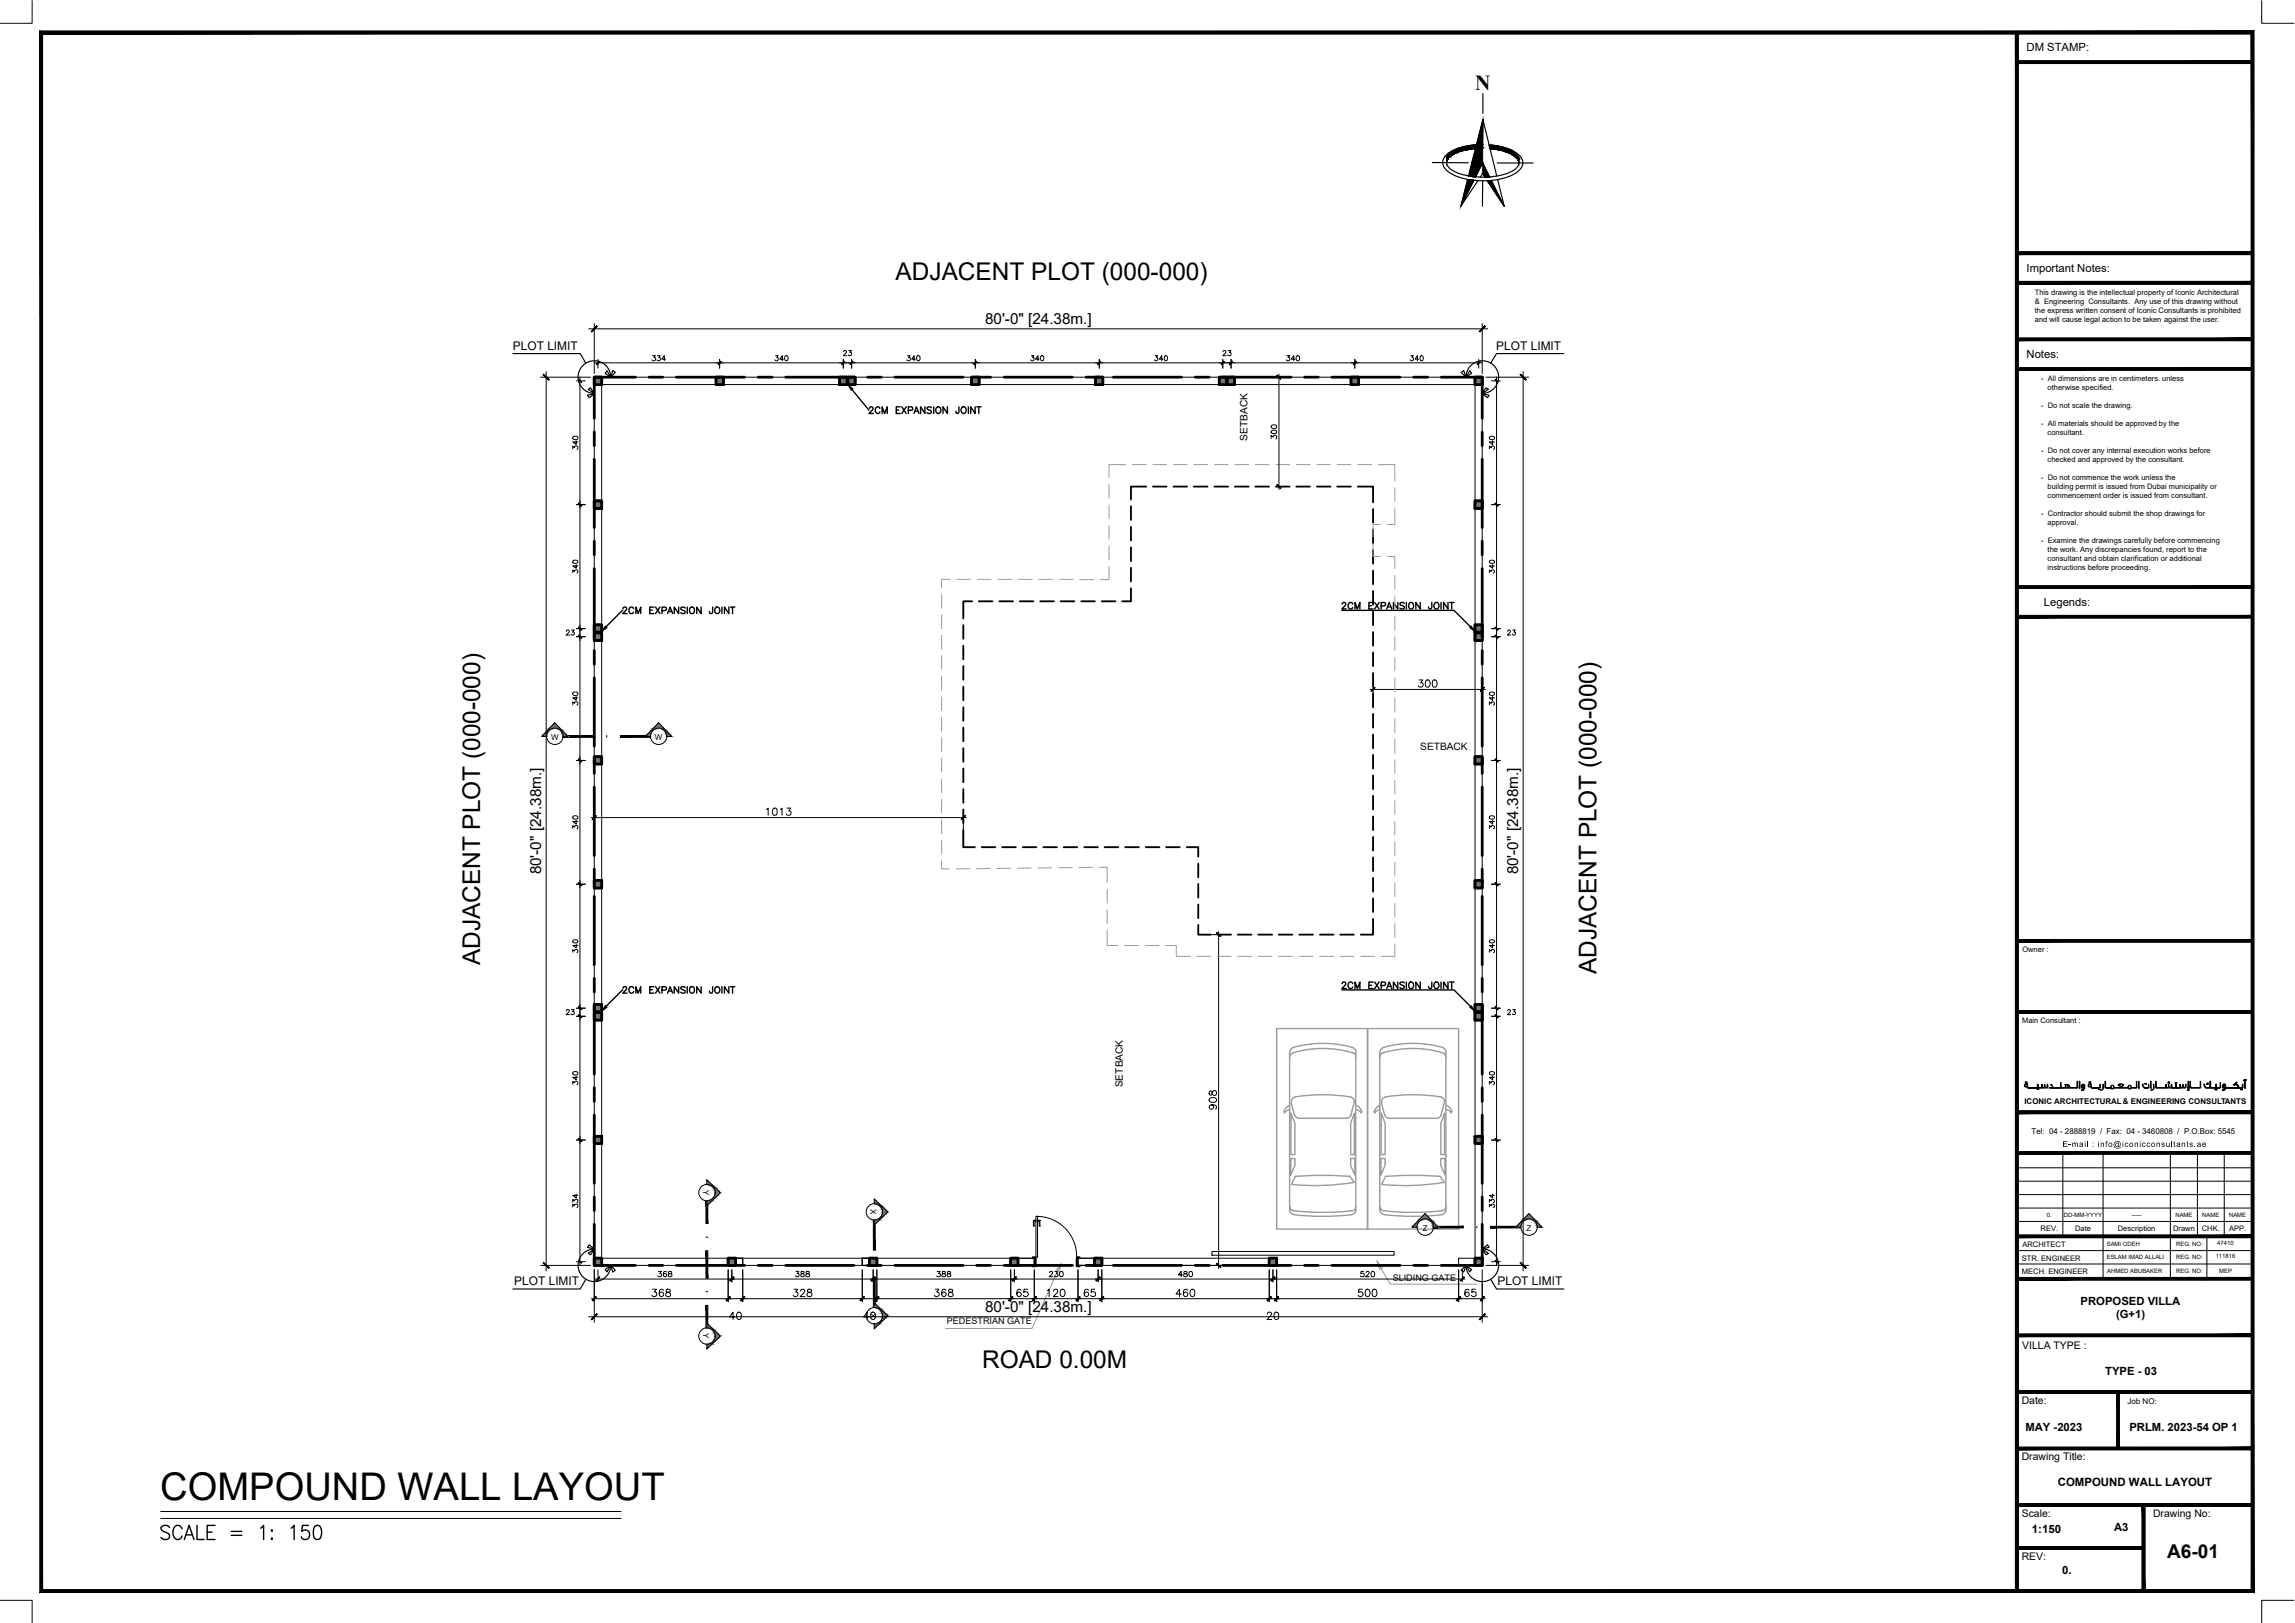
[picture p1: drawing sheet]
<svg xmlns="http://www.w3.org/2000/svg" width="420mm" height="297mm" viewBox="0 0 420 297" stroke-linecap="round" stroke-linejoin="round" font-family="sans-serif">
<defs><g id="words">
<text font-size="7" x="29.3" y="274.6">COMPOUND WALL LAYOUT</text>
<text font-size="5.7" x="28.2" y="282.9">SCALE = 1: 150</text>
<g font-size="4.5">
<text x="164" y="51.2">ADJACENT PLOT (000-000)</text>
<text x="87.9" y="176.7" transform="rotate(-90 87.9 176.7)">ADJACENT PLOT (000-000)</text>
<text x="292.3" y="178.3" transform="rotate(-90 292.3 178.3)">ADJACENT PLOT (000-000)</text>
<text x="179.8" y="250.3">ROAD 0.00M</text>
</g>
<text font-size="3.9" x="270.1" y="16.5">N</text>
<text font-size="3.5" x="396.7" y="285.1">A6-01</text>
<g font-size="2.8">
<text x="180.3" y="59.3">80'-0&quot; [24.38m.]</text>
<text x="99.1" y="160" transform="rotate(-90 99.1 160)">80'-0&quot; [24.38m.]</text>
<text x="278" y="160" transform="rotate(-90 278 160)">80'-0&quot; [24.38m.]</text>
<text x="180.3" y="240.1">80'-0&quot; [24.38m.]</text>
</g>
<g font-size="2.2">
<text x="93.9" y="64">PLOT LIMIT</text>
<text x="273.9" y="64">PLOT LIMIT</text>
<text x="94.1" y="235.1">PLOT LIMIT</text>
<text x="274.2" y="235.1">PLOT LIMIT</text>
</g>
<g font-size="2.1">
<text x="371" y="9.4">DM STAMP:</text>
<text x="371" y="49.8">Important Notes:</text>
<text x="371" y="65.6">Notes:</text>
<text x="374.2" y="110.9">Legends:</text>
<text x="380.9" y="238.8">PROPOSED VILLA</text>
<text x="387.4" y="241.2">(G+1)</text>
<text x="385.4" y="251.6">TYPE - 03</text>
<text x="370.8" y="261.9">MAY -2023</text>
<text x="389.8" y="261.9">PRLM. 2023-54 OP 1</text>
<text x="376.7" y="272">COMPOUND WALL LAYOUT</text>
<text x="372" y="280.6">1:150</text>
<text x="387.1" y="280.1">A3</text>
<text x="377.5" y="288.1">0.</text>
</g>
<g font-size="1.9">
<text x="228.4" y="80.7" transform="rotate(-90 228.4 80.7)">SETBACK</text>
<text x="260" y="137.2">SETBACK</text>
<text x="205.6" y="199" transform="rotate(-90 205.6 199)">SETBACK</text>
<text x="370.2" y="246.9">VILLA TYPE :</text>
<text x="370.1" y="256.9">Date:</text>
<text x="370.1" y="267.3">Drawing Title:</text>
<text x="370.1" y="277.6">Scale:</text>
<text x="394.2" y="277.6">Drawing No:</text>
<text x="370.1" y="285.5">REV:</text>
</g>
<g font-size="1.7">
<text x="255" y="234.5">SLIDING GATE</text>
<text x="173.4" y="242.3">PEDESTRIAN GATE</text>
</g>
<g font-size="1.5">
<text x="100.9" y="135.4">W</text>
<text x="119.9" y="135.4">W</text>
<text x="371.9" y="207.5">Tel: 04 - 2888819 / Fax: 04 - 3460808 / P.O.Box: 5545</text>
<text x="377.6" y="209.9">E-mail : info@iconicconsultants.ae</text>
<text x="128.7" y="217.8" transform="rotate(90 128.7 217.8)">Y</text>
<text x="159.4" y="221.3" transform="rotate(90 159.4 221.3)">X</text>
<text x="260.5" y="225.2">Z</text>
<text x="279.4" y="225.2">Z</text>
<text x="128.7" y="244" transform="rotate(90 128.7 244)">Y</text>
<text x="159.4" y="240.3" transform="rotate(90 159.4 240.3)">X</text>
<text x="389.5" y="257">Job NO:</text>
</g>
<g font-size="1.4">
<text x="372.5" y="54">This drawing is the intellectual property of Iconic Architectural</text>
<text x="372.5" y="55.7">&amp; Engineering Consultants. Any use of this drawing without</text>
<text x="372.5" y="57.3">the express written consent of Iconic Consultants is prohibited</text>
<text x="372.5" y="59">and will cause legal action to be taken against the user.</text>
<text x="373.7" y="69.8">- All dimensions are in centimeters. unless</text>
<text x="374.9" y="71.4">otherwise specified.</text>
<text x="373.7" y="74.7">- Do not scale the drawing.</text>
<text x="373.7" y="78">- All materials should be approved by the</text>
<text x="373.7" y="82.9">- Do not cover any internal execution works before</text>
<text x="374.9" y="79.6">consultant.</text>
<text x="373.7" y="87.9">- Do not commence the work unless the</text>
<text x="374.9" y="84.6">checked and approved by the consultant.</text>
<text x="374.9" y="89.5">building permit is issued from Dubai municipality or</text>
<text x="373.7" y="94.5">- Contractor should submit the shop drawings for</text>
<text x="374.9" y="91.2">commencement order is issued from consultant.</text>
<text x="373.7" y="99.4">- Examine the drawings carefully before commencing</text>
<text x="374.9" y="96.1">approval.</text>
<text x="374.9" y="101.1">the work. Any discrepancies found, report to the</text>
<text x="374.9" y="102.7">consultant and obtain clarification or additional</text>
<text x="374.9" y="104.4">instructions before proceeding.</text>
<text x="370.2" y="174.2">Owner :</text>
<text x="370.2" y="187.2">Main Consultant :</text>
<text x="370.6" y="202">ICONIC ARCHITECTURAL&amp; ENGINEERING CONSULTANTS</text>
<text x="373.6" y="225.3">REV.</text>
<text x="379.9" y="225.3">Date</text>
<text x="387.7" y="225.3">Description</text>
<text x="397.8" y="225.3">Drawn</text>
<text x="403.1" y="225.3">CHK.</text>
<text x="408.1" y="225.3">APP.</text>
<text x="370.2" y="233.2">MECH. ENGINEER</text>
<text x="370.2" y="230.7">STR. ENGINEER</text>
<text x="370.2" y="228.2">ARCHITECT</text>
</g>
<g font-size="1.1">
<text x="374.7" y="222.7">0.</text>
<text x="377.9" y="222.7">DD-MM-YYYY</text>
<text x="385.7" y="228">SAMI ODEH</text>
<text x="390.3" y="222.7">-----</text>
<text x="398.3" y="222.7">NAME</text>
<text x="403.2" y="222.7">NAME</text>
<text x="405.9" y="227.9">47410</text>
<text x="408.1" y="222.7">NAME</text>
<text x="385.7" y="230.4">ESLAM IMAD ALLALI</text>
<text x="385.8" y="232.9">AHMED ABUBAKER</text>
<text x="398.4" y="232.9">REG. NO:</text>
<text x="398.4" y="230.5">REG. NO:</text>
<text x="398.4" y="228">REG. NO:</text>
<text x="405.6" y="230.3">111816</text>
<text x="406.3" y="233">MEP</text>
</g>
</g></defs>
<!-- layer: SOURROUNDING$0$WALL-03 -->
<g fill="none" stroke="#000" stroke-width=".18">
<path d="M108.2 237.7h163.7M108.8 232.4v5.8M119.5 236h.7l-.4 .5a.45 .45 0 0 1 .3 .7 .45 .45 0 0 1-.8-.1M121.5 236.2l-.1-.2a.41 .41 0 0 0-.7 .2v.3a.52 .52 0 0 0 .4 .8 .41 .41 0 0 0 .4-.4 .41 .41 0 0 0-.4-.4 .41 .41 0 0 0-.4 .3M122 236v.3l.1 .2a.51 .51 0 0 1 .6 .1 .51 .51 0 0 1 0 .6l-.2 .1-.5-.1a.5 .5 0 0 1 0-.6 .5 .5 0 0 1 .5-.1l.2-.3a.48 .48 0 0 0-.7-.2zM133.3 232.4v5.8M134.7 230.3v.2M134.7 230.6v.3M134.7 231v.3M134.7 231.4v.2M136 232.4v5.8M145.3 236h.7l-.3 .5a.45 .45 0 0 1 .3 .7 .45 .45 0 0 1-.8-.1"/>
<path d="M146.6 236.3v-.2l.2-.1h.3l.2 .2-.2 .5-.6 .6h.9M147.9 236l-.1 .3 .2 .2a.51 .51 0 0 1 .5 .1 .51 .51 0 0 1 .1 .6l-.3 .1-.5-.1a.5 .5 0 0 1 .1-.6 .5 .5 0 0 1 .5-.1l.2-.3a.48 .48 0 0 0-.7-.2zM157.9 230.3v1.3h-49.1v-162.6h162.6v161.3M157.9 232.4v5.8M159.2 230.3v.2M159.2 230.6v.3M159.2 231v.3M159.2 231.4v.2M160.5 231.6h24.5M160.5 232.4v5.8M171.2 236h.7l-.4 .5a.44 .44 0 0 1 .3 .7 .44 .44 0 0 1-.7-.1M173.1 236.2v-.2a.4 .4 0 0 0-.6 .2 .67 .67 0 0 0 .3 1.1 .42 .42 0 0 0 .4-.4 .42 .42 0 0 0-.4-.4 .42 .42 0 0 0-.4 .3"/>
<path d="M173.7 236v.4l.6 .2a.38 .38 0 0 1 .1 .6l-.5 .1-.3-.2a.5 .5 0 0 1 .6-.6l.2-.3a.44 .44 0 0 0-.7-.2zM185 230.3h-74.8v-159.9h159.8v159.9M185 232.4v5.8M186.4 230.3v.2M186.4 230.6v.3M186.4 231v.3M186.4 231.4v.2M186.9 236.2v-.2a.4 .4 0 0 0-.7 .2 .67 .67 0 0 0 .4 1.1 .42 .42 0 0 0 .4-.4 .42 .42 0 0 0-.4-.4 .42 .42 0 0 0-.5 .3M188.1 236h-.6l-.1 .5a.48 .48 0 0 1 .7 0 .48 .48 0 0 1 0 .7 .48 .48 0 0 1-.7-.1M189.4 230.3v1.3M189.4 232.4v5.8M191.7 236.2l.4-.2v1.3"/>
<path d="M192.9 236.3l.2-.3 .5 .1v.2l-.1 .4-.7 .6h.9M194.3 236a.4 .4 0 0 1 .6 .2 .62 .62 0 0 1 .1 .8 .62 .62 0 0 1-.7 .2l-.2-.5zM197.4 230.3v1.3M197.4 232.4v5.8M199.3 236.2l-.1-.2a.41 .41 0 0 0-.7 .2v.3a.52 .52 0 0 0 .4 .8 .41 .41 0 0 0 .4-.4 .41 .41 0 0 0-.4-.4 .41 .41 0 0 0-.4 .3M200.4 230.3v.2M200.4 230.6v.3M200.4 231v.3M200.4 231.4v.2M200.4 236h-.6v.5a.47 .47 0 0 1 .7 .1 .47 .47 0 0 1-.1 .7 .47 .47 0 0 1-.7-.2M201.7 231.6h30.7M201.7 230.3h30.7v.2"/>
<path d="M201.7 232.4v5.8M216.3 236.8h-1l.6-.8v1.3M217.4 236.2l-.1-.2a.41 .41 0 0 0-.6 .2v.3a.52 .52 0 0 0 .4 .8 .41 .41 0 0 0 .4-.4 .41 .41 0 0 0-.4-.4 .41 .41 0 0 0-.4 .3M218.1 236a.41 .41 0 0 1 .6 .2v.9a.41 .41 0 0 1-.4 .2 .41 .41 0 0 1-.4-.2 .96 .96 0 0 1 .2-1.1zM232.4 230.6v.3M232.4 231v.3M232.4 232.4v5.8M233.7 230.3v1.3h-1.3v-.2M233.7 232.4v5.8M249.4 236h-.6l-.1 .5a.48 .48 0 0 1 .7 0 .48 .48 0 0 1 0 .7 .48 .48 0 0 1-.7-.1M250.1 236a.4 .4 0 0 1 .6 .2 .62 .62 0 0 1 .1 .8 .62 .62 0 0 1-.7 .2l-.2-.5zM251.4 236a.4 .4 0 0 1 .6 .2 .62 .62 0 0 1 .1 .8 .62 .62 0 0 1-.7 .2l-.2-.5z"/>
<path d="M267 230.3h3v1.3h-3zM267 232.4v5.8M268.9 236.2v-.2a.41 .41 0 0 0-.7 .2v.3a.52 .52 0 0 0 .4 .8 .41 .41 0 0 0 .4-.4 .41 .41 0 0 0-.4-.4 .41 .41 0 0 0-.4 .3M270.1 236h-.6v.5a.47 .47 0 0 1 .7 .1 .47 .47 0 0 1-.2 .7 .47 .47 0 0 1-.6-.2M271.4 232.4v5.8M134.5 241h-.9l.6-.9v1.4M135 240.2a.41 .41 0 0 1 .7 .2v.8a.41 .41 0 0 1-.4 .3 .41 .41 0 0 1-.4-.3 .96 .96 0 0 1 .1-1zM159 241h-.9l.6-.9v1.4M159.6 240.2a.4 .4 0 0 1 .6 .2 .62 .62 0 0 1 .1 .7 .62 .62 0 0 1-.7 .3l-.2-.5zM232 240.5l.1-.2 .2-.2h.2l.3 .3-.2 .5-.7 .6h.9M233.4 240.2a.41 .41 0 0 1 .7 .2v.8a.41 .41 0 0 1-.4 .3 .41 .41 0 0 1-.4-.3 .96 .96 0 0 1 .1-1z"/>
</g>
<!-- layer: SOURROUNDING$0$PLOT LAYOUT$0$P-WALL -->
<path d="M189.4 231.3h.1M197.4 230.4v.9" fill="none" stroke="#9a9a9a" stroke-width=".18"/>
<!-- layer: SOURROUNDING$0$TILE -->
<g fill="none" stroke="#989898" stroke-width=".25">
<path d="M233.7 188.2h16.7v36.7h-16.7zM236.1 192.6v28.9M236.7 192.7a18.8 18.8 0 0 1 10.9 0M236.7 192.7a.83 .83 0 0 0-.6 .8M236.7 191.7a19.9 19.9 0 0 1 10.9 0M236.7 191.8a.83 .83 0 0 0-.6 .7M247.7 191.8a.83 .83 0 0 1 .5 .7M247.7 192.7a.83 .83 0 0 1 .5 .8M248.2 192.6v28.9M250.4 188.2h16.6v36.7h-16.6zM252.6 192.6v28.9M253.2 191.7a19.9 19.9 0 0 1 10.9 0"/>
<path d="M253.2 191.8a.83 .83 0 0 0-.6 .7M264.1 191.8a.83 .83 0 0 1 .6 .7v29M264.1 192.7a.83 .83 0 0 1 .6 .8M264.2 192.7a18.4 18.4 0 0 0-11.2 .1l-.4 .7M236.1 203.1l-.5 .2-.4 .4-.2-.3M236.1 202.3a2.01 2.01 0 0 0-1 1.1M236.3 212h.8v1.3l-.8 1.7zM236.3 203.7l.8 1.9v5.7h-.8zM236.4 201.8l.6 2.3M237.1 204.1a.83 .83 0 0 0 .7 .6M237.1 200.8a31.6 31.6 0 0 1 10.1 0M237.1 200.8l-.5 .4-.1 .6"/>
<path d="M247.3 200.8l.5 .4 .1 .6M247.3 212h.7v3l-.7-1.7zM247.3 204.1a.83 .83 0 0 1-.8 .6h-8.7M247.9 201.8l-.6 2.3M247.9 216.4a43.9 43.9 0 0 1-11.4 .4l.7-1.5 3.3-.2 6.6 .2 .8 1.1M247.9 203.7v7.6h-.6v-5.7zM248.2 202.3a2.01 2.01 0 0 1 1.1 1.1M248.2 203.1l.6 .2 .4 .4M249.3 203.4l-.1 .3M252.6 203.1l-.5 .2-.4 .4-.2-.3M252.6 202.3a2.01 2.01 0 0 0-1 1.1M252.8 212h.8v1.3l-.8 1.7z"/>
<path d="M252.9 203.7l.7 1.9v5.7h-.7zM252.9 201.8l.6 2.3M253.5 204.1a.83 .83 0 0 0 .8 .6M253.6 200.8a31.6 31.6 0 0 1 10.2 0M253.6 200.8l-.5 .4-.1 .6M263.8 200.8l.5 .4 .1 .6M263.8 212h.7v3l-.7-1.7zM263.8 204.1a.83 .83 0 0 1-.8 .6h-8.7M264.4 216.4l-.7-1.1-6.7-.2-3.3 .2-.8 1.5M264.4 201.8l-.6 2.3M264.5 216.4a43.9 43.9 0 0 1-11.5 .4M264.5 203.7v7.6h-.7v-5.7z"/>
<path d="M264.8 202.3a2.01 2.01 0 0 1 1 1.1M264.8 203.1l.5 .2 .4 .4 .1-.3M236.1 220.8a.83 .83 0 0 0 .8 .8M236.1 221.5a.83 .83 0 0 0 .8 .8M236.9 221.6a45.4 45.4 0 0 0 10.6 0M236.9 222.3a45.4 45.4 0 0 0 10.6 0M248.2 220.8a.83 .83 0 0 1-.7 .8M248.2 221.5a.83 .83 0 0 1-.7 .8M252.6 220.8a.83 .83 0 0 0 .8 .8M252.6 221.5a.83 .83 0 0 0 .8 .8M253.4 221.6a45.4 45.4 0 0 0 10.6 0M253.4 222.3a45.4 45.4 0 0 0 10.6 0"/>
<path d="M264.7 220.8a.83 .83 0 0 1-.7 .8M264.7 221.5a.83 .83 0 0 1-.7 .8"/>
</g>
<!-- layer: SOURROUNDING$0$P-DIM-2 -->
<path d="M194.4 231.3l-.9 1.4-4.6 10.4h-15.8M194.4 231.3l-1.1 1.3M194.4 231.3l-.6 1.6M252.1 230.8l2.5 4.2h15.8M252.1 230.8l.5 1.6M252.1 230.8l1 1.3" fill="none" stroke="#9a9a9a" stroke-width=".18"/>
<!-- layer: SOURROUNDING$0$DOOR -->
<g fill="none" stroke="#000" stroke-width=".18">
<path d="M189 231.6v.2h.6M189.2 223.4v1M189.2 223.4h.1M189.2 224.4h.1M189.2 223.3h.4M189.3 223.5v.9M189.3 230.1v.2M189.3 230.1h.2l-.2 .2M189.3 230.1l.2 .2h-.2M189.4 231.6h.1M189.4 223.5h.2M189.4 231.6l.1 .2"/>
<path d="M189.4 231.8h.1M189.4 231.6v.2M189.5 230.1h.2v.3v1.4h-.2zM189.5 230.1l-.5-.1v.3M189.5 230.1v1.3M189.5 231.6v.2M189.5 231.6l-.1 .2M189.7 222.6h.2v7.5h-.2zM189.7 223.2v.4M189.8 222.6a7.3 7.3 0 0 1 7.3 7.5M189.9 223.2v.4M190 223.5h.2v.9"/>
<path d="M190 223.3h.3M190.3 224.4h.1M190.3 223.4h.1M190.4 223.4v1M197.1 230.1l.1 1.7h-.2zM197.1 230.1l.6-.1v.3M197.2 231.6h.2M197.2 230.1h.2M197.2 231.8h.2M197.2 230.1v1.3M197.2 231.6v.2M197.2 230.1l.2 .2"/>
<path d="M197.2 231.6l.2 .2M197.4 230.1l-.2 .2h.2M197.4 230.1v.2M197.4 231.6v.2M197.4 231.6l-.2 .2M197.7 231.6v.2h-.6M221.9 229.1h33.3v.6h-33.3zM233.7 231.6h36.3"/>
</g>
<!-- layer: SOURROUNDING$0$WALL-03 -->
<path d="M133.3 230.3h2.7v1.3h-2.7zM157.9 230.3h2.6v1.3h-2.6zM185 230.3h4.4v1.3h-4.4zM197.4 230.3h4.3v1.3h-4.3zM232.4 230.3h1.3v1.3h-1.3zM270 230.3h1.4v1.3h-1.4z" fill="none" stroke="#000" stroke-width=".25"/>
<!-- layer: Section -->
<g fill="#000" stroke="#000" stroke-width=".18">
<path d="M109.1 237.3l-.6 .8 .7-.7zM109.1 237.3l-.6 .8-.1-.1z"/>
<path d="M133.6 237.3l-.6 .8zM133.6 237.3l.1 .1-.7 .7z"/>
<path d="M133.6 237.3l-.6 .8 .7-.7zM133.6 237.3l-.6 .8z"/>
<path d="M136.3 237.3l-.6 .8zM136.3 237.3l.1 .1-.7 .7z"/>
<path d="M136.3 237.3l-.6 .8 .7-.7zM136.3 237.3l-.6 .8z"/>
<path d="M157.5 238l.1 .1 .6-.8zM158.2 237.3v.1l-.6 .7z"/>
<path d="M158.2 237.3l-.6 .8 .6-.7zM158.2 237.3l-.6 .8-.1-.1z"/>
<path d="M160.1 238l.1 .1 .6-.8zM160.8 237.3l.1 .1-.7 .7z"/>
<path d="M160.8 237.3l-.6 .8 .7-.7zM160.8 237.3l-.6 .8-.1-.1z"/>
<path d="M184.7 238v.1l.6-.8zM185.3 237.3l.1 .1-.7 .7z"/>
<path d="M185.3 237.3l-.6 .8 .7-.7zM185.3 237.3l-.6 .8v-.1z"/>
<path d="M189.7 237.3l-.6 .8zM189.7 237.3v.1l-.6 .7z"/>
<path d="M189.7 237.3l-.6 .8 .6-.7zM189.7 237.3l-.6 .8z"/>
<path d="M197.7 237.3l-.6 .8zM197.7 237.3v.1l-.6 .7z"/>
<path d="M197.7 237.3l-.6 .8 .6-.7zM197.7 237.3l-.6 .8z"/>
<path d="M201.3 238l.1 .1 .6-.8zM202 237.3l-.6 .8z"/>
<path d="M202 237.3l-.6 .8zM202 237.3l-.6 .8-.1-.1z"/>
<path d="M232 238l.1 .1 .6-.8zM232.7 237.3v.1l-.6 .7z"/>
<path d="M232.7 237.3l-.6 .8 .6-.7zM232.7 237.3l-.6 .8-.1-.1z"/>
<path d="M233.3 238l.1 .1 .6-.8zM234 237.3l-.6 .8z"/>
<path d="M234 237.3l-.6 .8zM234 237.3l-.6 .8-.1-.1z"/>
<path d="M266.7 238v.1l.6-.8zM267.3 237.3l.1 .1-.7 .7z"/>
<path d="M267.3 237.3l-.6 .8 .7-.7zM267.3 237.3l-.6 .8v-.1z"/>
<path d="M271 238l.1 .1 .6-.8zM271.7 237.3l-.6 .8z"/>
</g>
<!-- layer: SURROUNDINGS$0$SURROUNDINGS$0$SURROUNDINGS$0$COLUMN HATCH -->
<g fill="#767676" stroke="#767676" stroke-width=".18">
<path d="M270 115.9l1.4 1.3v-1.3zM270 115.9l1.4 1.3h-1.4z"/>
<path d="M270 91.7l1.4 1.3v-1.3zM270 91.7l1.4 1.3h-1.4z"/>
<path d="M270 161.1l1.4 1.4v-1.4zM270 161.1l1.4 1.4h-1.4z"/>
<path d="M270 185.3l1.4 1.4v-1.4zM270 185.3l1.4 1.4h-1.4z"/>
<path d="M270 115.9l1.4 1.3v-1.3zM270 115.9l1.4 1.3h-1.4z"/>
<path d="M270 91.7l1.4 1.3v-1.3zM270 91.7l1.4 1.3h-1.4z"/>
<path d="M270 161.1l1.4 1.4v-1.4zM270 161.1l1.4 1.4h-1.4z"/>
<path d="M270 185.3l1.4 1.4v-1.4zM270 185.3l1.4 1.4h-1.4z"/>
<path d="M270 183.8l1.4 1.4v-1.4zM270 183.8l1.4 1.4h-1.4z"/>
<path d="M270 183.8l1.4 1.4v-1.4zM270 183.8l1.4 1.4h-1.4z"/>
<path d="M270 114.4l1.4 1.3v-1.3zM270 114.4l1.4 1.3h-1.4z"/>
<path d="M270 114.4l1.4 1.3v-1.3zM270 114.4l1.4 1.3h-1.4z"/>
<path d="M270 208l1.4 1.3v-1.3zM270 208l1.4 1.3h-1.4z"/>
<path d="M270 208l1.4 1.3v-1.3zM270 208l1.4 1.3h-1.4z"/>
<path d="M270 69l1.4 1.4v-1.4zM270 69l1.4 1.4h-1.4z"/>
<path d="M270 69l1.4 1.4v-1.4zM270 69l1.4 1.4h-1.4z"/>
<path d="M232.4 230.3l1.3 1.3v-1.3zM232.4 230.3l1.3 1.3h-1.3z"/>
<path d="M232.4 230.3l1.3 1.3v-1.3zM232.4 230.3l1.3 1.3h-1.3z"/>
<path d="M270 230.3l1.4 1.3v-1.3zM270 230.3l1.4 1.3h-1.4z"/>
<path d="M270 230.3l1.4 1.3v-1.3zM270 230.3l1.4 1.3h-1.4z"/>
<path d="M185 230.3l1.4 1.3v-1.3zM185 230.3l1.4 1.3h-1.4z"/>
<path d="M185 230.3l1.4 1.3v-1.3zM185 230.3l1.4 1.3h-1.4z"/>
<path d="M200.4 230.3l1.3 1.3v-1.3zM200.4 230.3l1.3 1.3h-1.3z"/>
<path d="M200.4 230.3l1.3 1.3v-1.3zM200.4 230.3l1.3 1.3h-1.3z"/>
<path d="M159.2 230.3l1.3 1.3v-1.3zM159.2 230.3l1.3 1.3h-1.3z"/>
<path d="M159.2 230.3l1.3 1.3v-1.3zM159.2 230.3l1.3 1.3h-1.3z"/>
<path d="M133.3 230.3l1.4 1.3v-1.3zM133.3 230.3l1.4 1.3h-1.4z"/>
<path d="M133.3 230.3l1.4 1.3v-1.3zM133.3 230.3l1.4 1.3h-1.4z"/>
<path d="M270 138.5l1.4 1.3v-1.3zM270 138.5l1.4 1.3h-1.4z"/>
<path d="M270 138.5l1.4 1.3v-1.3zM270 138.5l1.4 1.3h-1.4z"/>
<path d="M108.8 115.9l1.4 1.3v-1.3zM108.8 115.9l1.4 1.3h-1.4z"/>
<path d="M108.8 91.7l1.4 1.3v-1.3zM108.8 91.7l1.4 1.3h-1.4z"/>
<path d="M108.8 161.1l1.4 1.4v-1.4zM108.8 161.1l1.4 1.4h-1.4z"/>
<path d="M108.8 185.3l1.4 1.4v-1.4zM108.8 185.3l1.4 1.4h-1.4z"/>
<path d="M108.8 115.9l1.4 1.3v-1.3zM108.8 115.9l1.4 1.3h-1.4z"/>
<path d="M108.8 91.7l1.4 1.3v-1.3zM108.8 91.7l1.4 1.3h-1.4z"/>
<path d="M108.8 161.1l1.4 1.4v-1.4zM108.8 161.1l1.4 1.4h-1.4z"/>
<path d="M108.8 185.3l1.4 1.4v-1.4zM108.8 185.3l1.4 1.4h-1.4z"/>
<path d="M108.8 183.8l1.4 1.4v-1.4zM108.8 183.8l1.4 1.4h-1.4z"/>
<path d="M108.8 183.8l1.4 1.4v-1.4zM108.8 183.8l1.4 1.4h-1.4z"/>
<path d="M108.8 114.4l1.4 1.3v-1.3zM108.8 114.4l1.4 1.3h-1.4z"/>
<path d="M108.8 114.4l1.4 1.3v-1.3zM108.8 114.4l1.4 1.3h-1.4z"/>
<path d="M108.8 208l1.4 1.3v-1.3zM108.8 208l1.4 1.3h-1.4z"/>
<path d="M108.8 208l1.4 1.3v-1.3zM108.8 208l1.4 1.3h-1.4z"/>
<path d="M108.8 69l1.4 1.4v-1.4zM108.8 69l1.4 1.4h-1.4z"/>
<path d="M108.8 69l1.4 1.4v-1.4zM108.8 69l1.4 1.4h-1.4z"/>
<path d="M108.8 230.3l1.4 1.3v-1.3zM108.8 230.3l1.4 1.3h-1.4z"/>
<path d="M108.8 230.3l1.4 1.3v-1.3zM108.8 230.3l1.4 1.3h-1.4z"/>
<path d="M108.8 138.5l1.4 1.3v-1.3zM108.8 138.5l1.4 1.3h-1.4z"/>
<path d="M108.8 138.5l1.4 1.3v-1.3zM108.8 138.5l1.4 1.3h-1.4z"/>
<path d="M223.2 69l1.3 1.4v-1.4zM223.2 69l1.3 1.4h-1.3z"/>
<path d="M247.4 69l1.3 1.4v-1.4zM247.4 69l1.3 1.4h-1.3z"/>
<path d="M177.9 69l1.3 1.4v-1.4zM177.9 69l1.3 1.4h-1.3z"/>
<path d="M153.7 69l1.4 1.4v-1.4zM153.7 69l1.4 1.4h-1.4z"/>
<path d="M223.2 69l1.3 1.4v-1.4zM223.2 69l1.3 1.4h-1.3z"/>
<path d="M247.4 69l1.3 1.4v-1.4zM247.4 69l1.3 1.4h-1.3z"/>
<path d="M177.9 69l1.3 1.4v-1.4zM177.9 69l1.3 1.4h-1.3z"/>
<path d="M153.7 69l1.4 1.4v-1.4zM153.7 69l1.4 1.4h-1.4z"/>
<path d="M155.2 69l1.3 1.4v-1.4zM155.2 69l1.3 1.4h-1.3z"/>
<path d="M155.2 69l1.3 1.4v-1.4zM155.2 69l1.3 1.4h-1.3z"/>
<path d="M224.7 69l1.3 1.4v-1.4zM224.7 69l1.3 1.4h-1.3z"/>
<path d="M224.7 69l1.3 1.4v-1.4zM224.7 69l1.3 1.4h-1.3z"/>
<path d="M131.1 69l1.3 1.4v-1.4zM131.1 69l1.3 1.4h-1.3z"/>
<path d="M131.1 69l1.3 1.4v-1.4zM131.1 69l1.3 1.4h-1.3z"/>
<path d="M200.6 69l1.3 1.4v-1.4zM200.6 69l1.3 1.4h-1.3z"/>
<path d="M200.6 69l1.3 1.4v-1.4zM200.6 69l1.3 1.4h-1.3z"/>
</g>
<!-- layer: SURROUNDINGS$0$SURROUNDINGS$0$SURROUNDINGS$0$COLUMN -->
<g fill="none" stroke="#000" stroke-width=".51">
<path d="M108.8 69h1.4v1.4h-1.4zM131.1 69h1.3v1.4h-1.3zM153.7 69h1.4v1.4h-1.4zM155.2 69h1.3v1.4h-1.3zM177.9 69h1.3v1.4h-1.3zM200.6 69h1.3v1.4h-1.3zM223.2 69h1.3v1.4h-1.3zM224.7 69h1.3v1.4h-1.3zM247.4 69h1.3v1.4h-1.3zM270 69h1.4v1.4h-1.4zM108.8 91.7h1.4v1.3h-1.4zM270 91.7h1.4v1.3h-1.4z"/>
<path d="M108.8 115.9h1.4v1.3h-1.4zM108.8 114.4h1.4v1.3h-1.4zM270 115.9h1.4v1.3h-1.4zM270 114.4h1.4v1.3h-1.4zM108.8 138.5h1.4v1.3h-1.4zM270 138.5h1.4v1.3h-1.4zM108.8 161.1h1.4v1.4h-1.4zM270 161.1h1.4v1.4h-1.4zM108.8 185.3h1.4v1.4h-1.4zM108.8 183.8h1.4v1.4h-1.4zM270 185.3h1.4v1.4h-1.4zM270 183.8h1.4v1.4h-1.4z"/>
<path d="M108.8 208h1.4v1.3h-1.4zM270 208h1.4v1.3h-1.4zM108.8 230.3h1.4v1.3h-1.4zM133.3 230.3h1.4v1.3h-1.4zM159.2 230.3h1.3v1.3h-1.3zM185 230.3h1.4v1.3h-1.4zM200.4 230.3h1.3v1.3h-1.3zM232.4 230.3h1.3v1.3h-1.3zM270 230.3h1.4v1.3h-1.4z"/>
</g>
<!-- layer: WALL -->
<g fill="none" stroke="#000" stroke-width=".18">
<path d="M104.9 80a.47 .47 0 0 1 .6-.2 .47 .47 0 0 1 .2 .5 .47 .47 0 0 1-.5 .2 .47 .47 0 0 1-.3-.5zM105.5 69.7h1.6M106.2 69v162.6M108.8 66.4h162.6M109.5 65.8v1.6M119.5 65.1h.5l-.3 .3a.31 .31 0 0 1 .3 .4 .31 .31 0 0 1-.4 .2l-.2-.1M120.4 65.1h.5l-.3 .3a.31 .31 0 0 1 .3 .4 .31 .31 0 0 1-.4 .2l-.2-.1M121.8 65.7h-.6l.4-.6v.9M131.7 65.8v1.6M142 65.1h.5l-.3 .3a.32 .32 0 0 1 .2 .6 .32 .32 0 0 1-.5-.1M143.4 65.7h-.7l.5-.6v.9M143.7 65.3l.1-.2a.46 .46 0 0 1 .5 .4 .46 .46 0 0 1-.3 .5h-.1a.48 .48 0 0 1-.2-.7z"/>
<path d="M154.4 65.8v1.6M154.4 64.4v-.1a.29 .29 0 0 1 .3-.1 .29 .29 0 0 1 .3 .2l-.6 .7h.6M155.4 64.2h.5l-.3 .3a.3 .3 0 0 1 .3 .3 .3 .3 0 0 1-.3 .3l-.3-.2M155.9 65.8v1.6M166.1 65.1h.5l-.3 .3a.3 .3 0 0 1 .4 .3 .3 .3 0 0 1-.3 .3l-.4-.1M167.6 65.7h-.7l.4-.6v.9M167.9 65.1a.46 .46 0 0 1 .6 .4 .46 .46 0 0 1-.4 .5l-.2-.1zM178.6 65.8v1.6M188.8 65.1h.5l-.3 .3a.32 .32 0 0 1 .2 .6 .32 .32 0 0 1-.5-.1M190.2 65.7h-.6l.4-.6v.9M190.6 65.1a.46 .46 0 0 1 .6 .4 .46 .46 0 0 1-.4 .5h-.2l-.1-.4zM201.3 65.8v1.6"/>
<path d="M211.5 65.1h.4l-.2 .3a.31 .31 0 0 1 .2 .5 .31 .31 0 0 1-.5 0M212.9 65.7h-.6l.4-.6v.9M213.3 65.1a.46 .46 0 0 1 .5 .4 .46 .46 0 0 1-.3 .5l-.3-.1zM223.9 65.8v1.6M223.9 64.4l.2-.2 .4 .1-.6 .8h.6M224.8 64.2h.5l-.2 .3a.31 .31 0 0 1 .3 .4 .31 .31 0 0 1-.4 .2l-.3-.2M225.4 65.8v1.6M235.6 65.1h.5l-.3 .3a.31 .31 0 0 1 .3 .4 .31 .31 0 0 1-.4 .2l-.2-.1M237.1 65.7h-.7l.5-.6v.9M237.4 65.1a.46 .46 0 0 1 .6 .4 .46 .46 0 0 1-.3 .5l-.4-.1zM248 65.8v1.6M258.3 65.1h.4l-.2 .3a.31 .31 0 0 1 .2 .5 .31 .31 0 0 1-.5 0"/>
<path d="M259.7 65.7h-.6l.4-.6v.9M260.1 65.1a.46 .46 0 0 1 .5 .4 .46 .46 0 0 1-.3 .5l-.3-.1zM270.7 65.8v1.6M272.7 80a.48 .48 0 0 1 .6-.2 .48 .48 0 0 1 .3 .5 .47 .47 0 0 1-.6 .2 .47 .47 0 0 1-.3-.5zM273 69.7h1.7M274 69v162.6M104.9 82.2v-.6l.3 .3a.31 .31 0 0 1 .3-.3 .31 .31 0 0 1 .3 .4l-.2 .2M105.5 80.7v.7l-.6-.5h.9M105.5 92.4h1.6M272.7 82.2v-.6l.3 .3a.31 .31 0 0 1 .4-.3 .31 .31 0 0 1 .2 .4l-.2 .2M273 92.4h1.7M273.3 80.7v.7l-.6-.5h.9"/>
<path d="M103.7 115.6l.1-.3 .4 .1v.3l-.6 .5h.7M104.6 115.3h.5l-.3 .4h.3a.33 .33 0 0 1-.1 .5 .33 .33 0 0 1-.5-.1M104.9 104.8v-.5l.3 .3a.31 .31 0 0 1 .5-.3 .31 .31 0 0 1-.1 .6M104.9 102.6a.46 .46 0 0 1 .6-.1 .46 .46 0 0 1 .2 .5 .46 .46 0 0 1-.5 .2 .46 .46 0 0 1-.3-.6zM105.5 103.4v.6l-.6-.4h.9M105.5 115h1.6M105.5 116.5h1.6M272.7 104.8v-.5l.3 .3a.3 .3 0 0 1 .5-.2 .3 .3 0 0 1-.1 .5M272.7 102.6a.47 .47 0 0 1 .6-.1 .47 .47 0 0 1 .3 .5l-.8 .1-.1-.2zM273 115h1.7M273 116.5h1.7M273.3 103.4v.6l-.6-.4h.9"/>
<path d="M276 115.6l.2-.3 .3 .1v.3l-.5 .5h.6M276.9 115.3h.5l-.2 .4a.3 .3 0 0 1 .2 .5 .3 .3 0 0 1-.5-.1M104.9 129v-.5l.3 .2a.31 .31 0 0 1 .4-.3 .31 .31 0 0 1 .2 .4l-.2 .3M104.9 126.8a.47 .47 0 0 1 .6-.2 .47 .47 0 0 1 .2 .6 .47 .47 0 0 1-.5 .1 .47 .47 0 0 1-.3-.5zM105.5 127.5v.7l-.6-.5h.9M105.5 139.2h1.6M272.7 129v-.5l.3 .2a.31 .31 0 0 1 .4-.3 .31 .31 0 0 1 .2 .4l-.2 .3M272.7 126.8a.48 .48 0 0 1 .6-.2 .48 .48 0 0 1 .3 .6 .47 .47 0 0 1-.6 .1 .47 .47 0 0 1-.3-.5zM273 139.2h1.7M273.3 127.5v.7l-.6-.5h.9M104.9 151.6v-.5l.3 .3a.31 .31 0 0 1 .4-.3 .31 .31 0 0 1 .2 .4l-.2 .2M104.9 149.4a.47 .47 0 0 1 .6-.2 .47 .47 0 0 1 .2 .6 .47 .47 0 0 1-.5 .2 .47 .47 0 0 1-.3-.6z"/>
<path d="M105.5 150.1v.7l-.6-.4h.9M272.7 151.6v-.5l.3 .3a.31 .31 0 0 1 .4-.3 .31 .31 0 0 1 .2 .4l-.2 .2M272.7 149.4a.48 .48 0 0 1 .6-.1 .48 .48 0 0 1 .3 .5 .47 .47 0 0 1-.6 .2 .47 .47 0 0 1-.3-.6zM273.3 150.1v.7l-.6-.4h.9M104.9 174.3v-.5l.3 .3a.31 .31 0 0 1 .5-.3 .31 .31 0 0 1-.1 .6M104.9 172.1a.46 .46 0 0 1 .6-.2 .46 .46 0 0 1 .2 .6 .46 .46 0 0 1-.5 .1 .46 .46 0 0 1-.3-.5zM105.5 172.8v.7l-.6-.5h.9M105.5 161.8h1.6M272.7 174.3v-.5l.3 .3a.3 .3 0 0 1 .5-.3 .3 .3 0 0 1-.1 .6M272.7 172.1a.47 .47 0 0 1 .6-.1 .47 .47 0 0 1 .3 .5h-.8l-.1-.2zM273 161.8h1.7M273.3 172.8v.7l-.6-.5h.9"/>
<path d="M103.7 185l.1-.2 .4 .1v.3l-.6 .5h.7M104.6 184.8h.5l-.3 .4h.3a.33 .33 0 0 1-.1 .5 .33 .33 0 0 1-.5-.2M104.9 198.4v-.5l.3 .3a.32 .32 0 0 1 .5-.2 .32 .32 0 0 1-.1 .5M104.9 196.2a.47 .47 0 0 1 .6-.1 .47 .47 0 0 1 .2 .5 .47 .47 0 0 1-.5 .2 .47 .47 0 0 1-.3-.6zM105.5 197v.6l-.6-.4h.9M105.5 184.5h1.6M105.5 186h1.6M272.7 198.4v-.5l.3 .3a.31 .31 0 0 1 .5-.2 .31 .31 0 0 1-.1 .5M272.7 196.2a.48 .48 0 0 1 .6-.1 .48 .48 0 0 1 .3 .5 .47 .47 0 0 1-.6 .2 .47 .47 0 0 1-.3-.6zM273 184.5h1.7M273 186h1.7M273.3 197v.6l-.6-.4h.9"/>
<path d="M276 185l.2-.2 .3 .1v.3l-.5 .5h.6M276.9 184.8h.5l-.2 .4a.3 .3 0 0 1 .2 .4 .3 .3 0 0 1-.5-.1M105.5 218.6v.6l-.6-.4h.9M105.5 208.6h1.6M273 208.6h1.7M273.3 218.6v.6l-.6-.4h.9M104.9 220.9v-.5l.3 .3a.31 .31 0 0 1 .4-.3 .31 .31 0 0 1 .2 .4l-.2 .2M104.9 220v-.5l.3 .3a.31 .31 0 0 1 .4-.3 .31 .31 0 0 1 .2 .4l-.2 .2M105.5 230.9h1.6M272.7 220.9v-.5l.3 .3a.31 .31 0 0 1 .4-.3 .31 .31 0 0 1 .2 .4l-.2 .2M272.7 220v-.5l.3 .3a.31 .31 0 0 1 .4-.3 .31 .31 0 0 1 .2 .4l-.2 .2M273 230.9h1.7"/>
</g>
<!-- layer: WALL-01 -->
<g fill="#000" stroke="#000" stroke-width=".18">
<path d="M105.9 69.5l.6 .4zM105.9 69.5l.6 .4z"/>
<path d="M109.7 66.2l-.4 .5zM109.7 66.2l-.4 .5z"/>
<path d="M131.5 66.6l.1 .1 .4-.5zM132 66.2l-.4 .5z"/>
<path d="M132 66.2l-.4 .5 .4-.5zM132 66.2l-.4 .5-.1-.1z"/>
<path d="M154.1 66.6l.1 .1 .4-.5zM154.6 66.2l-.4 .5z"/>
<path d="M154.6 66.2l-.4 .5zM154.6 66.2l-.4 .5z"/>
<path d="M155.6 66.6l.1 .1 .4-.5zM156.1 66.2l-.4 .5z"/>
<path d="M156.1 66.2l-.4 .5zM155.6 66.6l.5-.4-.4 .5z"/>
<path d="M178.3 66.6l.1 .1 .4-.5zM178.8 66.2l-.4 .5z"/>
<path d="M178.8 66.2l-.4 .5zM178.8 66.2l-.4 .5z"/>
<path d="M201 66.6v.1l.5-.5zM201.5 66.2l-.5 .5z"/>
<path d="M201.5 66.2l-.5 .5zM201 66.6l.5-.4-.5 .5z"/>
<path d="M223.6 66.6v.1l.5-.5zM224.1 66.2l-.5 .5z"/>
<path d="M224.1 66.2l-.5 .5zM224.1 66.2l-.5 .5z"/>
<path d="M225.1 66.6l.1 .1 .4-.5zM225.6 66.2l-.4 .5z"/>
<path d="M225.6 66.2l-.4 .5zM225.6 66.2l-.4 .5z"/>
<path d="M233.8 68.7l.6 .7zM233.8 68.7l.7 .6z"/>
<path d="M247.8 66.6v.1l.4-.5zM248.2 66.2l-.4 .5z"/>
<path d="M248.2 66.2l-.4 .5zM248.2 66.2l-.4 .5z"/>
<path d="M270.9 66.2l-.4 .5zM270.9 66.2l-.4 .5z"/>
<path d="M273.7 69.5l.5 .4zM273.7 69.5l.5 .4z"/>
<path d="M106 92.1l.5 .5zM105.9 92.1l.6 .5z"/>
<path d="M105.9 92.1l.6 .5zM106 92.1l.5 .5z"/>
<path d="M233.8 88.7l.7 .7zM233.8 88.8l.6 .6z"/>
<path d="M273.8 92.1l.4 .5zM273.7 92.1l.5 .5z"/>
<path d="M273.7 92.1l.5 .5zM273.7 92.1l.5 .5z"/>
<path d="M106 114.8l.5 .5zM105.9 114.8l.6 .5z"/>
<path d="M105.9 116.3l.6 .4zM105.9 116.3l.6 .4z"/>
<path d="M105.9 114.8l.6 .5zM105.9 114.8l.6 .5z"/>
<path d="M105.9 116.3l.6 .4zM105.9 116.3l.6 .4z"/>
<path d="M273.8 114.8l.4 .5zM273.7 114.8l.5 .5z"/>
<path d="M273.8 116.3l.4 .4zM273.7 116.3l.5 .4z"/>
<path d="M273.7 114.8l.5 .5zM273.8 114.8l.4 .5z"/>
<path d="M273.7 116.3l.5 .4zM273.7 116.3l.5 .4z"/>
<path d="M106 138.9l.5 .5zM105.9 139l.6 .4z"/>
<path d="M105.9 139l.6 .4zM105.9 139l.6 .4z"/>
<path d="M251.7 125.8l-.6 .7 .7-.6zM251.7 125.8l-.7 .7z"/>
<path d="M271 126.5l.7-.7zM271.7 125.8l-.6 .7z"/>
<path d="M273.8 138.9l.4 .5zM273.7 139l.5 .4z"/>
<path d="M273.7 139l.5 .4zM273.8 138.9l.4 .5z"/>
<path d="M109.1 149.3l-.6 .7 .7-.7zM109.1 149.3l-.7 .6z"/>
<path d="M176 149.9l.7-.6zM176.7 149.3l-.6 .7z"/>
<path d="M106 161.6l.5 .4zM105.9 161.6l.6 .4z"/>
<path d="M105.9 161.6l.6 .4zM105.9 161.6l.6 .4z"/>
<path d="M222.7 170.8l.8 .6zM222.7 170.8l.1-.1 .7 .7z"/>
<path d="M273.8 161.6l.4 .4zM273.7 161.6l.5 .4z"/>
<path d="M273.7 161.6l.5 .4zM273.7 161.6l.5 .4z"/>
<path d="M106 184.2l.5 .5zM105.9 184.3l.6 .4z"/>
<path d="M106 185.7l.5 .5zM105.9 185.8l.6 .4z"/>
<path d="M105.9 184.3l.6 .4zM106 184.2l.5 .5z"/>
<path d="M105.9 185.8l.6 .4zM105.9 185.8l.6 .4z"/>
<path d="M273.8 184.2l.4 .5zM273.7 184.3l.5 .4z"/>
<path d="M273.8 185.7l.4 .5zM273.7 185.8l.5 .4z"/>
<path d="M273.7 184.3l.5 .4zM273.8 184.2l.4 .5z"/>
<path d="M273.7 185.8l.5 .4zM273.8 185.7l.4 .5z"/>
<path d="M106 208.4l.5 .5zM105.9 208.4l.6 .5z"/>
<path d="M105.9 208.4l.6 .5zM105.9 208.4l.6 .5z"/>
<path d="M273.8 208.4l.4 .5zM273.7 208.4l.5 .5z"/>
<path d="M273.7 208.4l.5 .5zM273.7 208.4l.5 .5z"/>
<path d="M106 230.7l.5 .4zM105.9 230.7l.6 .4z"/>
<path d="M109.8 233.7l-.6 .7zM109.8 233.7l-.7 .7z"/>
<path d="M133.6 234.4l.7-.7zM134.3 233.7l.1 .1-.7 .6z"/>
<path d="M134.3 233.7l-.6 .7 .7-.6zM134.3 233.7l-.7 .7z"/>
<path d="M159.5 234.4l.6-.7zM160.1 233.7l.1 .1-.6 .6z"/>
<path d="M160.1 233.7l-.5 .7 .6-.6zM160.1 233.7l-.6 .7z"/>
<path d="M186 233.7l-.7 .7zM186 233.7l-.6 .7z"/>
<path d="M186 233.7l-.6 .7zM186 233.7l-.7 .7z"/>
<path d="M200.7 234.4l.6-.7zM201.3 233.7l.1 .1-.7 .6z"/>
<path d="M201.3 233.7l-.6 .7 .7-.6zM201.3 233.7l-.6 .7z"/>
<path d="M222.8 231.2l-.1 .1 .8 .6zM222.7 231.3l.8 .6-.1 .1z"/>
<path d="M232.7 234.4l.6-.7zM233.3 233.7l.1 .1-.7 .6z"/>
<path d="M233.3 233.7l-.6 .7 .7-.6zM233.3 233.7l-.6 .7z"/>
<path d="M267.3 234.4l.7-.7zM268 233.7l.1 .1-.7 .6z"/>
<path d="M273.8 230.7l.4 .4zM273.7 230.7l.5 .4z"/>
</g>
<g fill="none" stroke="#000" stroke-width=".34">
<path d="M207.1 92.7v2.5M207.1 96.4v2.5M209.8 89.1h-2.7v2.3M211.1 89.1h2.5M214.8 89.1h2.5M218.6 89.1h2.5M222.3 89.1h2.5M226.1 89.1h2.5M229.8 89.1h2.5M233.6 89.1h2.5M237.3 89.1h2.5M241.1 89.1h2.5"/>
<path d="M244.8 89.1h2.5M248.6 89.1h2.8v2.8M251.4 93.2v2.5M251.4 96.9v2.5M176.4 114.4v2.5M176.4 118.2v2.5M178 110.1h-1.6v3.1M179.2 110.1h2.5M183 110.1h2.5M186.7 110.1h2.5M190.5 110.1h2.5M194.2 110.1h2.5"/>
<path d="M198 110.1h2.4M201.7 110.1h2.5M207.1 107.7v2.4h-1.7M207.1 100.2v2.5M207.1 103.9v2.5M251.4 100.7v2.5M251.4 104.4v2.5M251.4 108.2v2.5M251.4 111.9v2.5M251.4 115.7v2.5M251.4 119.4v2.5M176.4 121.9v2.5"/>
<path d="M176.4 125.7v2.5M176.4 129.4v2.5M176.4 133.2v2.5M176.4 136.9v2.5M251.4 123.2v2.5M251.4 126.9v2.5M251.4 130.7v2.5M251.4 134.4v2.5M251.4 138.2v2.5M176.4 140.7v2.5M176.4 144.4v2.5M176.4 148.2v2.5"/>
<path d="M176.4 151.9v3.2h2.1M179.7 155.1h2.5M183.5 155.1h2.5M187.2 155.1h2.5M191 155.1h2.5M194.7 155.1h2.5M198.5 155.1h2.5M202.2 155.1h2.5M206 155.1h2.5M209.8 155.1h2.5M213.5 155.1h2.5M217.3 155.1h2.1v1.7"/>
<path d="M219.4 158.1v2.5M251.4 141.9v2.5M251.4 145.7v2.5M251.4 149.4v2.5M251.4 153.2v2.5M251.4 156.9v2.5M219.4 169.3v1.8h2.2M219.4 161.8v2.5M219.4 165.6v2.4M222.9 171.1h2.5M226.6 171.1h2.5M230.4 171.1h2.5"/>
<path d="M234.1 171.1h2.5M237.9 171.1h2.5M241.6 171.1h2.5M245.4 171.1h2.5M251.4 168.2v2.9h-2.3M251.4 160.7v2.5M251.4 164.4v2.5"/>
</g>
<!-- layer: TEXT -->
<g fill="none" stroke="#000" stroke-width=".25">
<path d="M156 71.3l3.1 3.8M159.2 74.7l.1-.2a.35 .35 0 0 1 .5 .1 .35 .35 0 0 1-.1 .5l-.6 .6h.8M161.1 74.7a.43 .43 0 0 0-.5-.3 .43 .43 0 0 0-.4 .5v.3a.43 .43 0 0 0 .4 .5 .43 .43 0 0 0 .5-.3M161.5 75.7v-1.2l.5 1.2 .4-1.2v1.2M164.1 75h.4M164.8 74.5h-.7v1.2h.7M165.1 74.5l.8 1.2M165.9 74.5l-.8 1.2M166.3 75.1l.7-.1v-.4l-.7-.1v1.2M167.3 75.7l.5-1.2 .4 1.2M167.5 75.3h.6M169.3 74.5v1.2l-.8-1.2v1.2"/>
<path d="M170.5 74.6l-.3-.1-.5 .1 .1 .3 .5 .2 .2 .2v.2l-.3 .2-.5-.2M170.9 74.5v1.2M171.4 74.6l.3-.1a.61 .61 0 0 1 .6 .6 .61 .61 0 0 1-.6 .6l-.4-.5zM173.4 74.5v1.2l-.8-1.2v1.2M175.6 74.5l-.1 1.1-.3 .1-.2-.1v-.3M176.1 74.6l.2-.1a.62 .62 0 0 1 .6 .6 .62 .62 0 0 1-.6 .6l-.4-.5zM177.3 74.5v1.2M178.5 74.5v1.2l-.8-1.2v1.2M178.8 74.5h.8M179.2 74.5v1.2M114 111.7l-3 3M114 111.4l.2-.2h.4l.1 .4-.7 .7h.8"/>
<path d="M116 111.4a.43 .43 0 0 0-.5-.3 .43 .43 0 0 0-.4 .5v.3a.44 .44 0 0 0 .4 .4 .44 .44 0 0 0 .5-.3M116.4 112.3v-1.2l.4 1.2 .5-1.2v1.2M119 111.7h.4M119.7 111.1h-.7v1.2h.7M120 111.1l.8 1.2M120.8 111.1l-.8 1.2M121.2 111.7l.8-.1v-.4l-.8-.1v1.2M122.2 112.3l.5-1.2 .4 1.2M122.4 111.9h.6M124.2 111.1v1.2l-.8-1.2v1.2M125.4 111.3l-.3-.2-.5 .2 .2 .3 .6 .4v.1l-.3 .2-.5-.2M125.8 111.1v1.2"/>
<path d="M126.3 111.3l.1-.1a.56 .56 0 0 1 .7 .5 .56 .56 0 0 1-.7 .6l-.2-.4zM128.4 111.1v1.2l-.8-1.2v1.2M130.5 111.1l-.1 1.1-.4 .1-.1-.4M131 111.3l.1-.1a.56 .56 0 0 1 .7 .5 .56 .56 0 0 1-.7 .6l-.2-.4zM132.2 111.1v1.2M133.4 111.1v1.2l-.8-1.2v1.2M133.7 111.1h.8M134.1 111.1v1.2M245.7 111.7h20.5l3 3M245.7 110.6l.1-.3h.5v.4l-.6 .7h.8M247.6 110.6a.43 .43 0 0 0-.4-.3 .43 .43 0 0 0-.4 .4v.3a.44 .44 0 0 0 .4 .5 .44 .44 0 0 0 .4-.3M248.1 111.4v-1.1l.4 1.1 .5-1.1v1.1"/>
<path d="M250.6 110.9h.5M251.4 110.3h-.8v1.1h.8M251.7 110.3l.8 1.1M252.5 110.3l-.8 1.1M252.9 110.9h.6l.2-.2-.1-.3-.7-.1v1.1M253.9 111.4l.4-1.1 .5 1.1M254 111.1h.6M255.9 110.3v1.1l-.8-1.1v1.1M257.1 110.4l-.3-.1-.5 .1v.3l.7 .2 .1 .4-.3 .1-.5-.1M257.5 110.3v1.1M258.1 110.3a.56 .56 0 0 1 .7 .6 .56 .56 0 0 1-.7 .5l-.2-.4zM260 110.3v1.1l-.8-1.1v1.1"/>
<path d="M262.1 110.3l-.1 1.1h-.3l-.2-.3M262.6 110.4l.2-.1a.56 .56 0 0 1 .7 .6 .56 .56 0 0 1-.7 .5l-.3-.4zM263.8 110.3v1.1M265.1 110.3v1.1l-.8-1.1v1.1M265.4 110.3h.8M265.8 110.3v1.1M251.4 179.7h-.8v1.2h.8M251.7 179.7l.8 1.2M252.5 179.7l-.8 1.2M255.9 179.7v1.2l-.8-1.2v1.2M257.1 179.9l-.3-.2-.5 .2 .1 .3 .7 .4v.1l-.3 .2-.5-.2M257.5 179.7v1.2"/>
<path d="M258.1 179.8a.56 .56 0 0 1 .7 .5 .56 .56 0 0 1-.7 .6l-.2-.4zM260 179.7v1.2l-.8-1.2v1.2M262.1 179.7l-.1 1.1-.3 .1-.2-.4M262.6 179.9l.2-.1a.56 .56 0 0 1 .7 .5 .56 .56 0 0 1-.7 .6l-.3-.4zM263.8 179.7v1.2M265.1 179.7v1.2l-.8-1.2v1.2M265.4 179.7h.8M265.8 179.7v1.2M114 181.2l-3 3M114 180.9l.2-.3h.4l.1 .4-.7 .8h.8M116 180.9a.48 .48 0 0 0-.7-.3 .48 .48 0 0 0-.2 .7 .43 .43 0 0 0 .4 .5 .43 .43 0 0 0 .5-.3M116.4 181.8v-1.2l.4 1.2 .5-1.2v1.2"/>
<path d="M119 181.1h.4M119.7 180.6h-.7v1.2h.7M120 180.6l.8 1.2M120.8 180.6l-.8 1.2M121.2 181.2l.8-.1v-.4l-.8-.1v1.2M122.2 181.8l.5-1.2 .4 1.2M122.4 181.4h.6M124.2 180.6v1.2l-.8-1.2v1.2M125.4 180.7l-.3-.1-.5 .1 .2 .3 .6 .4v.2l-.3 .2-.5-.2M125.8 180.6v1.2M126.3 180.7a.49 .49 0 0 1 .7 0 .49 .49 0 0 1 .1 .6 .48 .48 0 0 1-.6 .5 .48 .48 0 0 1-.3-.8zM128.4 180.6v1.2l-.8-1.2v1.2"/>
<path d="M130.5 180.6l-.1 1.1h-.4l-.1-.3M131 180.7a.54 .54 0 0 1 .7 .1 .54 .54 0 0 1 0 .8 .54 .54 0 0 1-.8-.1 .54 .54 0 0 1 .1-.8zM132.2 180.6v1.2M133.4 180.6v1.2l-.8-1.2v1.2M133.7 180.6h.8M134.1 180.6v1.2M245.7 181.2h20.5l3 3M245.7 180l.1-.2h.5v.4l-.6 .7h.8M247.6 180a.43 .43 0 0 0-.4-.3 .43 .43 0 0 0-.4 .5v.3a.44 .44 0 0 0 .4 .4 .44 .44 0 0 0 .4-.2M248.1 180.9v-1.2l.4 1.2 .5-1.2v1.2M250.6 180.3h.5M252.9 180.4l.6-.1 .1-.4-.7-.2v1.2"/>
<path d="M253.9 180.9l.4-1.2 .5 1.2M254 180.5h.6"/>
</g>
<path d="M155.2 70.4l.9 .8-.3 .2zM110.8 114.6l.3 .3-.9 .7zM269.3 114.6l.7 1-.9-.7zM110.8 184.1l.3 .2-.9 .8zM269.3 184.1l.7 1-.9-.8z" fill="#000" stroke="#000" stroke-width=".18"/>
<!-- layer: DIM IN -->
<g fill="none" stroke="#000" stroke-width=".18">
<path d="M232.8 78.9l.5-.2 .3 .1 .1 .2a.53 .53 0 0 1-.5 .4 .53 .53 0 0 1-.5-.4zM232.8 77.9l.4-.1 .5 .1a.49 .49 0 0 1-.4 .5 .49 .49 0 0 1-.6-.4zM233.6 69h1.3M234.1 68.5v21.1M232.7 80.2v-.5l.4 .3a.35 .35 0 0 1 .5-.3 .35 .35 0 0 1 0 .6M233.6 89.1h1.3M250.8 126.2h21.1M251.4 125.6v3.6M259.8 124.4h.7l-.4 .6a.45 .45 0 0 1 .4 .6 .45 .45 0 0 1-.7 .1l-.1-.2M261.1 124.5a.45 .45 0 0 1 .6 .2 .63 .63 0 0 1 .1 .7 .63 .63 0 0 1-.7 .3l-.2-.5zM262.4 124.5a.45 .45 0 0 1 .6 .2 .63 .63 0 0 1 .1 .7 .63 .63 0 0 1-.7 .3l-.2-.5zM271.4 125.6v1.9"/>
<path d="M108.2 149.6h68.7M108.8 149.1v2.4M140.3 148.2l.3-.3v1.3M141.6 147.9a.47 .47 0 0 1 .6 .3l.1 .2a.55 .55 0 0 1-.5 .8 .82 .82 0 0 1-.2-1.3zM142.9 148.2l.3-.3v1.3M144.1 147.9h.7l-.4 .5a.45 .45 0 0 1 .4 .4 .45 .45 0 0 1-.4 .5 .45 .45 0 0 1-.5-.3M176.4 149.1v5.1M220.2 171.1h3.4M223.1 170.5v61.6M221.4 199.7a.48 .48 0 0 0 .2 .7l.2-.1 .2-.5a.38 .38 0 0 1 .6-.1l.1 .5-.2 .3a.5 .5 0 0 1-.6-.7l-.2-.1zM221.4 201.1a.77 .77 0 0 1 1.3 .3l-.2 .3h-.9a.41 .41 0 0 1-.2-.6zM221.8 202.2a.41 .41 0 0 1 .3 .6 .41 .41 0 0 1-.6 .1 .41 .41 0 0 1 .1-.6l.2-.1a.61 .61 0 0 1 .9 .5l-.2 .3"/>
<path d="M108.9 234.1h159.3M109.5 232.4v2.2M120.5 232.7h.6l-.3 .4a.34 .34 0 0 1 .3 .3 .34 .34 0 0 1-.3 .3 .34 .34 0 0 1-.4-.2M122 232.8v-.1a.48 .48 0 0 0-.6 .4 .48 .48 0 0 0 .3 .6 .3 .3 0 0 0 .4-.3 .3 .3 0 0 0-.3-.3 .3 .3 0 0 0-.3 .2M122.4 232.7v.3l.6 .2a.32 .32 0 0 1-.4 .5 .31 .31 0 0 1-.1-.5l.4-.2 .1-.2-.2-.1zM134 232.4v2.2M145.7 232.7h.6l-.3 .4a.34 .34 0 0 1 .3 .3 .34 .34 0 0 1-.3 .3 .34 .34 0 0 1-.4-.2M146.7 232.7v.3l.5 .2v.4h-.6v-.4l.6-.3v-.2zM147.6 232.7v.3l.1 .1a.32 .32 0 0 1 .5 .2 .32 .32 0 0 1-.4 .4l-.2-.1-.1-.3 .2-.1 .4-.2 .1-.2-.2-.1zM159.9 232.4v2.2M171.6 232.7h.5l-.3 .4a.34 .34 0 0 1 .4 .3 .34 .34 0 0 1-.3 .3 .34 .34 0 0 1-.4-.2M172.6 232.7v.3l.4 .2 .1 .3a.36 .36 0 0 1-.4 .2 .36 .36 0 0 1-.3-.4l.7-.4-.1-.2z"/>
<path d="M173.5 232.7v.3l.5 .2a.31 .31 0 0 1-.3 .5 .31 .31 0 0 1-.2-.5l.4-.2 .1-.2-.2-.1zM185.7 232.4v2.2M192.1 232.9a.3 .3 0 0 1 .3-.2 .3 .3 0 0 1 .3 .2l-.6 .8h.6M193.1 232.7h.5l-.2 .4a.32 .32 0 0 1 .3 .4 .32 .32 0 0 1-.4 .2l-.3-.2M194 232.9l.3-.2a.5 .5 0 0 1 .4 .5 .5 .5 0 0 1-.4 .5l-.3-.2zM201 232.4v2.2M210.2 231.6h13.4M216.5 233.3h-.8l.5-.6v1M216.8 232.7v.3l.5 .2a.31 .31 0 0 1-.3 .5 .31 .31 0 0 1-.2-.5l.5-.2v-.2l-.2-.1zM217.8 232.7h.1a.5 .5 0 0 1 .4 .5 .5 .5 0 0 1-.4 .5l-.3-.5zM233 232.4v2.2M249.6 232.7h-.4l-.1 .4a.36 .36 0 0 1 .6 0 .36 .36 0 0 1-.1 .5 .36 .36 0 0 1-.5-.1"/>
<path d="M250.1 232.9l.2-.2 .4 .2-.2 .3-.5 .5h.7M251.1 232.7a.46 .46 0 0 1 .6 .5 .46 .46 0 0 1-.6 .4l-.1-.4zM267.7 232.4v2.2"/>
</g>
<!-- layer: WALL SECT LINE -->
<g fill="#000" stroke="#000" stroke-width=".18">
<path d="M103.1 134.9h5.4v-.3zM103.1 134.6h5.4l-5.4 .3z"/>
<path d="M113.6 134.9h5.4v-.3zM113.6 134.6h5.4l-5.4 .3z"/>
<path d="M129.2 228.9v5h.4zM129.2 228.9h.4v5z"/>
<path d="M129.2 219.8v4.1h.4zM129.2 219.8h.4v4.1z"/>
<path d="M159.9 233.8v5.5h.3zM159.9 233.8h.3v5.5z"/>
<path d="M159.9 223.3v5.5h.3zM159.9 223.3h.3v5.5z"/>
<path d="M262.4 224.7h5.5v-.3zM262.4 224.4h5.5l-5.5 .3z"/>
<path d="M272.9 224.7h5.5v-.3zM272.9 224.4h5.5l-5.5 .3z"/>
<path d="M129.2 238.9v4.1h.4zM129.2 238.9h.4v4.1z"/>
</g>
<g fill="none" stroke="#000" stroke-width=".18">
<path d="M100 134.8h-.8l2.4-2.5 2.3 2.5h-.8M103.1 134.6v.3M111.1 134.6v.3M119 134.8h-.8l2.4-2.5 2.3 2.5h-.8M129.2 219.8h.4M129.4 216.8v-.9l2.5 2.4-2.5 2.4v-.9M129.2 236.4h.4M129.2 226.4h.4M159.9 231.3h.3M159.9 223.3h.3M160.1 220.3v-.9l2.4 2.4-2.4 2.4v-.9M160.1 239.3v-.9l2.4 2.4-2.4 2.4v-.9"/>
<path d="M259.4 224.6h-.9l2.4-2.5 2.4 2.5h-.9M262.4 224.4v.3M270.4 224.4v.3M278.4 224.6h-.9l2.4-2.5 2.4 2.5h-.9M129.4 243v-.8l2.5 2.3-2.5 2.4v-.9"/>
<circle cx="101.6" cy="134.8" r="1.5"/>
<circle cx="120.6" cy="134.8" r="1.5"/>
<circle cx="129.4" cy="218.3" r="1.5"/>
<circle cx="160.1" cy="221.8" r="1.5"/>
<circle cx="260.9" cy="224.6" r="1.5"/>
<circle cx="279.9" cy="224.6" r="1.5"/>
<circle cx="129.4" cy="244.5" r="1.5"/>
<circle cx="160.1" cy="240.8" r="1.5"/>
</g>
<g fill="#767676" stroke="#767676" stroke-width=".18">
<path d="M129.4 215.9l.9 .9h-.9z"/>
<path d="M129.7 219.8h.6z"/>
<path d="M129.4 243h.9z"/>
<path d="M129.7 246h.6z"/>
<path d="M160.1 219.4l.9 .9h-.9z"/>
<path d="M160.3 223.3h.7z"/>
<path d="M160.1 238.4l.9 .9h-.9z"/>
<path d="M160.3 242.3h.7z"/>
<path d="M101.6 132.3l.9 1h-1.9z"/>
<path d="M120.6 132.3l.9 1h-1.9z"/>
<path d="M260.9 222.1l.9 1h-1.8z"/>
<path d="M279.9 222.1l.9 1h-1.8z"/>
<path d="M129.4 216.8h.9zM129.4 216.8h.9z"/>
<path d="M129.7 216.8l.7 .1zM129.7 216.8l.7 .1z"/>
<path d="M129.9 216.9l.6 .1-.1-.1zM129.9 216.9l.6 .1z"/>
<path d="M130.2 217l.5 .2-.2-.2zM130.2 217l.5 .2z"/>
<path d="M130.4 217.2l.5 .2zM130.4 217.2l.5 .2h-.3z"/>
<path d="M130.6 217.4l.5 .2-.2-.2zM130.6 217.4l.5 .2h-.3z"/>
<path d="M130.8 217.6l.6 .3-.3-.3zM130.8 217.6l.6 .3h-.5z"/>
<path d="M130.9 217.9l.8 .3-.3-.3zM130.9 217.9l.8 .3h-.8z"/>
<path d="M130.9 218.2l1 .1-.2-.1zM130.9 218.2l1 .1h-1z"/>
<path d="M130.9 218.3l.8 .1 .2-.1zM130.9 218.3l.8 .1h-.8z"/>
<path d="M130.9 218.4l.5 .3 .3-.3zM130.9 218.4l.5 .3h-.5z"/>
<path d="M130.9 218.7l.2 .3 .3-.3zM130.9 218.7l.2 .3h-.3z"/>
<path d="M130.8 219l.1 .2 .2-.2zM130.8 219l.1 .2h-.3z"/>
<path d="M130.6 219.2l.1 .2 .2-.2zM130.6 219.2l.1 .2h-.3z"/>
<path d="M130.4 219.4l.1 .2 .2-.2zM130.2 219.6l.2-.2 .1 .2z"/>
<path d="M130.2 219.6l.2 .1 .1-.1zM129.9 219.7l.3-.1 .2 .1z"/>
<path d="M129.9 219.7h.5zM129.7 219.8h.6z"/>
<path d="M129.4 219.8h.9zM129.4 219.8h.9l-.9 .9z"/>
<path d="M129.4 242.2l.9 .8h-.9zM129.4 243h.9z"/>
<path d="M129.7 243l.7 .1zM129.7 243l.7 .1z"/>
<path d="M129.9 243.1l.6 .1-.1-.1zM129.9 243.1l.6 .1z"/>
<path d="M130.2 243.2l.5 .2-.2-.2zM130.2 243.2l.5 .2z"/>
<path d="M130.4 243.4l.5 .2-.2-.2zM130.4 243.4l.5 .2h-.3z"/>
<path d="M130.6 243.6l.5 .3-.2-.3zM130.6 243.6l.5 .3h-.3z"/>
<path d="M130.8 243.9l.6 .2-.3-.2zM130.8 243.9l.6 .2h-.5z"/>
<path d="M130.9 244.1l.8 .3-.3-.3zM130.9 244.1l.8 .3h-.8z"/>
<path d="M130.9 244.4l1 .1-.2-.1zM130.9 244.4l1 .1h-1z"/>
<path d="M130.9 244.5l.8 .2 .2-.2zM130.9 244.5l.8 .2h-.8z"/>
<path d="M130.9 244.7l.5 .2 .3-.2zM130.9 244.7l.5 .2h-.5z"/>
<path d="M130.9 244.9l.2 .3 .3-.3zM130.9 244.9l.2 .3h-.3z"/>
<path d="M130.8 245.2l.1 .2 .2-.2zM130.8 245.2l.1 .2h-.3z"/>
<path d="M130.6 245.4l.1 .2 .2-.2zM130.6 245.4l.1 .2h-.3z"/>
<path d="M130.4 245.6l.1 .2 .2-.2zM130.2 245.8l.2-.2 .1 .2z"/>
<path d="M130.2 245.8l.2 .1 .1-.1zM129.9 245.9l.3-.1 .2 .1z"/>
<path d="M129.9 245.9h.5zM129.7 246h.6z"/>
<path d="M129.4 246h.9zM129.4 246h.9l-.9 .9z"/>
<path d="M160.1 220.3h.9zM160.1 220.3h.9z"/>
<path d="M160.3 220.3l.7 .1zM160.3 220.3l.7 .1z"/>
<path d="M160.6 220.4l.6 .1-.2-.1zM160.6 220.4l.6 .1z"/>
<path d="M160.8 220.5l.5 .2-.1-.2zM160.8 220.5l.5 .2z"/>
<path d="M161.1 220.7l.5 .2zM161.1 220.7l.5 .2h-.4z"/>
<path d="M161.2 220.9l.6 .2-.2-.2zM161.2 220.9l.6 .2h-.4z"/>
<path d="M161.4 221.1l.7 .3-.3-.3zM161.4 221.1l.7 .3h-.6z"/>
<path d="M161.5 221.4l.9 .3-.3-.3zM161.5 221.4l.9 .3h-.9z"/>
<path d="M161.5 221.7l1 .1-.1-.1zM161.5 221.7l1 .1h-1z"/>
<path d="M161.5 221.8l.9 .1 .1-.1zM161.5 221.8l.9 .1h-.9z"/>
<path d="M161.5 221.9l.6 .3 .3-.3zM161.5 221.9l.6 .3h-.6z"/>
<path d="M161.5 222.2l.3 .3 .3-.3zM161.5 222.2l.3 .3h-.4z"/>
<path d="M161.4 222.5l.2 .2 .2-.2zM161.4 222.5l.2 .2h-.4z"/>
<path d="M161.2 222.7l.1 .2 .3-.2zM161.2 222.7l.1 .2h-.2z"/>
<path d="M161.1 222.9l.1 .2 .1-.2zM160.8 223.1l.3-.2 .1 .2z"/>
<path d="M160.8 223.1l.2 .1 .2-.1zM160.6 223.2l.2-.1 .2 .1z"/>
<path d="M160.6 223.2h.4zM160.3 223.3h.7z"/>
<path d="M160.1 223.3h.9zM160.1 223.3h.9l-.9 .9z"/>
<path d="M160.1 239.3h.9zM160.1 239.3h.9z"/>
<path d="M160.3 239.3l.7 .1zM160.3 239.3l.7 .1z"/>
<path d="M160.6 239.4l.6 .1-.2-.1zM160.6 239.4l.6 .1z"/>
<path d="M160.8 239.5l.5 .2-.1-.2zM160.8 239.5l.5 .2z"/>
<path d="M161.1 239.7l.5 .2-.3-.2zM161.1 239.7l.5 .2h-.4z"/>
<path d="M161.2 239.9l.6 .2-.2-.2zM161.2 239.9l.6 .2h-.4z"/>
<path d="M161.4 240.1l.7 .3-.3-.3zM161.4 240.1l.7 .3h-.6z"/>
<path d="M161.5 240.4l.9 .3-.3-.3zM161.5 240.4l.9 .3h-.9z"/>
<path d="M161.5 240.7l1 .1-.1-.1zM161.5 240.7l1 .1h-1z"/>
<path d="M161.5 240.8l.9 .1 .1-.1zM161.5 240.8l.9 .1h-.9z"/>
<path d="M161.5 240.9l.6 .3 .3-.3zM161.5 240.9l.6 .3h-.6z"/>
<path d="M161.5 241.2l.3 .3 .3-.3zM161.5 241.2l.3 .3h-.4z"/>
<path d="M161.4 241.5l.2 .2 .2-.2zM161.4 241.5l.2 .2h-.4z"/>
<path d="M161.2 241.7l.1 .2 .3-.2zM161.2 241.7l.1 .2h-.2z"/>
<path d="M161.1 241.9l.1 .2 .1-.2zM160.8 242.1l.3-.2 .1 .2z"/>
<path d="M160.8 242.1l.2 .1 .2-.1zM160.6 242.2l.2-.1 .2 .1z"/>
<path d="M160.6 242.2h.4zM160.3 242.3h.7z"/>
<path d="M160.1 242.3h.9zM160.1 242.3h.9l-.9 .9z"/>
<path d="M101.7 133.3h.8zM101.7 133.3h.8z"/>
<path d="M100.6 133.3h.8zM100.6 133.3h.5h-.5z"/>
<path d="M102 133.3l.6 .1zM102 133.3l.6 .1z"/>
<path d="M100.6 133.3h.5zM100.6 133.3l.3 .1h-.4z"/>
<path d="M102.2 133.4l.6 .1zM102.2 133.4l.6 .1z"/>
<path d="M100.5 133.4l.2 .1 .2-.1zM100.4 133.5l.1-.1 .2 .1z"/>
<path d="M102.5 133.5l.5 .3-.2-.3zM102.5 133.5l.5 .3h-.3z"/>
<path d="M100.4 133.5l.1 .3 .2-.3zM100.4 133.5l.1 .3h-.3z"/>
<path d="M102.7 133.8l.5 .2-.2-.2zM102.7 133.8l.5 .2h-.4z"/>
<path d="M100.2 133.8l.1 .2 .2-.2zM99.9 134l.3-.2 .1 .2z"/>
<path d="M102.8 134l.6 .2-.2-.2zM102.8 134l.6 .2h-.4z"/>
<path d="M99.9 134l.3 .2 .1-.2zM99.9 134l.3 .2h-.5z"/>
<path d="M103 134.2l.7 .3-.3-.3zM103 134.2l.7 .3h-.7z"/>
<path d="M99.7 134.2l.4 .3 .1-.3zM99.5 134.5l.2-.3 .4 .3z"/>
<path d="M103 134.5l.9 .3-.2-.3zM103 134.5l.9 .3h-.8z"/>
<path d="M99.5 134.5l.5 .3 .1-.3zM99.5 134.5l.5 .3h-.8z"/>
<path d="M120.7 133.3h.8zM120.7 133.3h.8z"/>
<path d="M119.6 133.3h.8zM119.6 133.3h.5h-.5z"/>
<path d="M121 133.3l.6 .1zM121 133.3l.6 .1z"/>
<path d="M119.6 133.3h.5zM119.6 133.3l.3 .1h-.4z"/>
<path d="M121.2 133.4l.6 .1zM121.2 133.4l.6 .1z"/>
<path d="M119.5 133.4l.1 .1 .3-.1zM119.3 133.5l.2-.1 .1 .1z"/>
<path d="M121.5 133.5l.5 .3-.2-.3zM121.5 133.5l.5 .3h-.3z"/>
<path d="M119.3 133.5l.2 .3 .1-.3zM119.3 133.5l.2 .3h-.3z"/>
<path d="M121.7 133.8l.5 .2-.2-.2zM121.7 133.8l.5 .2h-.4z"/>
<path d="M119.2 133.8l.1 .2 .2-.2zM119.2 133.8l.1 .2h-.3z"/>
<path d="M121.8 134l.6 .2-.2-.2zM121.8 134l.6 .2h-.4z"/>
<path d="M119 134l.2 .2 .1-.2zM119 134l.2 .2h-.5z"/>
<path d="M122 134.2l.7 .3-.3-.3zM122 134.2l.7 .3h-.7z"/>
<path d="M118.7 134.2l.4 .3 .1-.3zM118.7 134.2l.4 .3h-.7z"/>
<path d="M122 134.5l.9 .3-.2-.3zM122 134.5l.9 .3h-.8z"/>
<path d="M118.4 134.5l.6 .3 .1-.3zM118.4 134.5l.6 .3h-.8z"/>
<path d="M261 223.1h.9zM261 223.1h.9z"/>
<path d="M260 223.1h.8zM259.9 223.1h.6z"/>
<path d="M261.3 223.1l.7 .2-.1-.2zM261.3 223.1l.7 .2z"/>
<path d="M259.9 223.1l.3 .2 .3-.2zM259.9 223.1l.3 .2h-.4z"/>
<path d="M261.6 223.3l.5 .1-.1-.1zM261.6 223.3l.5 .1z"/>
<path d="M259.8 223.3l.2 .1 .2-.1zM259.8 223.3l.2 .1h-.3z"/>
<path d="M261.8 223.4l.5 .1-.2-.1zM261.8 223.4l.5 .1h-.3z"/>
<path d="M259.7 223.4l.1 .1 .2-.1zM259.5 223.5l.2-.1 .1 .1z"/>
<path d="M262 223.5l.5 .3-.2-.3zM262 223.5l.5 .3h-.3z"/>
<path d="M259.5 223.5l.1 .3 .2-.3zM259.5 223.5l.1 .3h-.3z"/>
<path d="M262.2 223.8l.5 .3-.2-.3zM262.2 223.8l.5 .3h-.4z"/>
<path d="M259.3 223.8l.2 .3 .1-.3zM259.3 223.8l.2 .3h-.5z"/>
<path d="M262.3 224.1l.7 .2-.3-.2zM262.3 224.1l.7 .2h-.6z"/>
<path d="M259 224.1l.4 .2 .1-.2zM259 224.1l.4 .2h-.6z"/>
<path d="M262.4 224.3l.9 .3-.3-.3zM262.4 224.3l.9 .3h-.9z"/>
<path d="M258.8 224.3l.6 .3v-.3zM258.8 224.3l.6 .3h-.9z"/>
<path d="M280 223.1h.9zM280 223.1h.9z"/>
<path d="M279 223.1h.7zM279 223.1h.5z"/>
<path d="M280.3 223.1l.7 .2-.1-.2zM280.3 223.1l.7 .2z"/>
<path d="M278.9 223.1l.3 .2 .3-.2zM278.9 223.1l.3 .2h-.4z"/>
<path d="M280.6 223.3l.5 .1-.1-.1zM280.6 223.3l.5 .1z"/>
<path d="M278.8 223.3l.2 .1 .2-.1zM278.8 223.3l.2 .1h-.3z"/>
<path d="M280.8 223.4l.5 .1-.2-.1zM280.8 223.4l.5 .1z"/>
<path d="M278.7 223.4l.1 .1 .2-.1zM278.5 223.5l.2-.1 .1 .1z"/>
<path d="M281 223.5l.5 .3-.2-.3zM281 223.5l.5 .3h-.3z"/>
<path d="M278.5 223.5l.1 .3 .2-.3zM278.5 223.5l.1 .3h-.3z"/>
<path d="M281.2 223.8l.5 .3-.2-.3zM281.2 223.8l.5 .3h-.4z"/>
<path d="M278.3 223.8l.2 .3 .1-.3zM278.3 223.8l.2 .3h-.5z"/>
<path d="M281.3 224.1l.7 .2-.3-.2zM281.3 224.1l.7 .2h-.6z"/>
<path d="M278 224.1l.4 .2 .1-.2zM278 224.1l.4 .2h-.6z"/>
<path d="M281.4 224.3l.9 .3-.3-.3zM281.4 224.3l.9 .3h-.9z"/>
<path d="M277.8 224.3l.6 .3v-.3zM277.8 224.3l.6 .3h-.9z"/>
</g>
<!-- layer: WALL-01 -->
<g fill="none" stroke="#9a9a9a" stroke-width=".18">
<path d="M203 88.7v2.5M203 92.4v2.5M203 96.2v2.5M203 99.9v2.5M206.1 85h-3.1v2.4M207.3 85h2.5M211.1 85h2.5M214.8 85h2.5M218.6 85h2.5M222.3 85h2.5M226.1 85h2.5M229.8 85h2.5"/>
<path d="M233.6 85h2.5M237.3 85h2.5M241.1 85h2.5M244.8 85h2.5M248.6 85h2.5M251.4 99.5v2.3h1.3M252.3 85h3.1v3M252.7 96h-1.3v2.3M255.4 93v3h-1.4M255.4 89.3v2.5M172.4 108.8v2.5M172.4 112.6v2.4"/>
<path d="M172.4 116.3v2.5M173.9 106h-1.5v1.6M175.2 106h2.5M178.9 106h2.5M182.7 106h2.5M186.4 106h2.5M190.2 106h2.5M194 106h2.5M197.7 106.1h2.5M203 103.7v2.4h-1.5M254 101.8h1.4v2.2M255.4 105.3v2.5"/>
<path d="M255.4 109.1v2.5M255.4 112.8v2.5M255.4 116.6v2.5M172.4 120v2.5M172.4 123.8v2.5M172.4 127.5v2.5M172.4 131.3v2.5M172.4 135v2.5M172.4 138.8v2.5M255.4 120.3v2.5M255.4 124.1v2.5M255.4 127.8v2.5"/>
<path d="M255.4 131.6v2.5M255.4 135.3v2.5M255.4 139.1v2.4M172.4 157.6v1.4h1.4M172.4 142.6v2.5M172.4 146.3v2.5M172.4 150.1v2.5M172.4 153.8v2.5M177.5 159h-2.5M181.3 158.9l-2.5 .1M185 158.9h-2.5M188.8 158.9h-2.5"/>
<path d="M192.5 158.8l-2.5 .1M196.3 158.8h-2.5M200 158.7l-2.5 .1M201.3 158.7h1.4v2.8M255.4 142.8v2.5M255.4 146.5v2.5M255.4 150.3v2.5M255.4 154.1v2.5M255.4 157.8v2.5M202.7 170.3v2.7h1.9M202.7 162.8v2.5M202.7 166.5v2.5"/>
<path d="M205.9 173h2.5M209.7 173h2.5M213.4 173h1.9v2h2.6M219.1 175h2.5M222.9 175h2.5M226.6 175h2.5M230.4 175h2.5M234.1 175h2.5M237.9 175h2.5M241.6 175h2.5M245.4 175h2.5M249.1 175h2.5"/>
<path d="M255.4 172.8v2.2h-2.5M255.4 161.6v2.5M255.4 165.3v2.5M255.4 169.1v2.5"/>
</g>
<!-- layer: WALL-03 -->
<path d="M155.1 69h.1M224.5 69h.2M108.8 115.7v.2M271.4 115.7v.2M108.8 185.2v.1M271.4 185.2v.1M29.4 276.6h84.3M29.4 277.9h84.3" fill="none" stroke="#000" stroke-width=".18"/>
<!-- layer: FINAL PLOT$0$FINAL PLOT NORTH -->
<g fill="none" stroke="#000" stroke-width=".21">
<path d="M271.5 17.1v3.7M262.2 29.7l6.6 .1M264.8 29.8a2.03 2.03 0 0 1 1.6-2.4 11.9 11.9 0 0 1 5-.9l.1-4.6 2.5 10.3M268.7 32.9l-1.2 4.8M269.8 33l-2.3 4.7 3.1-4.6M270.1 32.4l1.3-2.6 1.3 2.6M271 32.5l.4-.7 .5 .7M271.4 33.1v4.6M271.5 27.1a10.1 10.1 0 0 0-6.1 1.6 1.31 1.31 0 0 0 .1 2.2 12 12 0 0 0 8.6 1.3 5.1 5.1 0 0 0 3.9-2 1.47 1.47 0 0 0-.8-1.7 9 9 0 0 0-4.4-1.3M271.5 26.4a9.5 9.5 0 0 0-6.9 2.2 1.9 1.9 0 0 0 .7 2.9 13.3 13.3 0 0 0 12.3 .1 1.98 1.98 0 0 0 1.2-1.7 1.98 1.98 0 0 0-1.1-1.9 9.8 9.8 0 0 0-5.1-1.5M271.5 21.9l-2.6 10.3M272.3 33.1l3.1 4.6"/>
<path d="M272.6 26.5a8.2 8.2 0 0 1 5.1 1.7l.3 .5 .1 .5M274.1 29.8h6.6M274.2 32.9l1.2 4.8-2.4-4.7M278 29.2v.6"/>
</g>
<g fill="#000" stroke="#000" stroke-width=".18">
<path d="M268.6 33h1.2zM268.7 32.9l.5 .1h-.6zM268.9 32.2h1.3zM270.1 27.2h.7zM270.3 26.5h1.1zM270.9 26.5h.5zM270.8 27.2h.6zM271.4 29.8l1 2h-1zM271.4 31.8h1l.3 .6zM271.5 21.9l-.1 4.6h-1.1z"/>
<path d="M264.8 29.4v.3zM264.8 29.4v.3z"/>
<path d="M264.8 29.1l.1 .3 .2-.3zM264.8 29.1l.1 .3z"/>
<path d="M264.9 29l.2 .1v-.1zM264.9 29l.2 .1h-.3z"/>
<path d="M264.9 28.7l.2 .3 .3-.3zM264.9 28.7l.2 .3h-.2z"/>
<path d="M265 28.6l.4 .1 .1-.1zM265 28.6l.4 .1h-.5z"/>
<path d="M265.1 28.3l.4 .3 .4-.2zM265.1 28.3l.4 .3h-.5z"/>
<path d="M265.2 28.3l.7 .1 .1-.1zM265.1 28.3l.8 .1z"/>
<path d="M265.4 28l.6 .3 .5-.3zM265.4 28l.6 .3h-.8z"/>
<path d="M265.5 28h1.2zM265.4 28h1.1z"/>
<path d="M265.9 27.7h1.5zM265.9 27.7h1.5z"/>
<path d="M265.9 27.7l.8 .3 .7-.3zM265.5 28l.4-.3 .8 .3z"/>
<path d="M266.3 27.5l1.1 .2 .8-.2zM265.9 27.7l.4-.2 1.1 .2z"/>
<path d="M268.6 33h1.2zM268.6 33h1.2l-2.3 4.7z"/>
<path d="M266.4 27.4l1.8 .1 .5-.1zM266.3 27.5h1.9z"/>
<path d="M268.9 32.2l1.3 .1zM269.5 32.3h.7z"/>
<path d="M266.7 27.3l2 .1 .5-.1zM266.4 27.4h2.3z"/>
<path d="M267.1 27.1l3 .1zM267 27.2h3.1z"/>
<path d="M267 27.2l2.2 .1 .9-.1zM266.7 27.3h2.5z"/>
<path d="M267.6 27l2.5 .1 .1-.1zM267.1 27.1l.5-.1 2.5 .1z"/>
<path d="M267.8 26.9h2.4zM267.6 27h2.6z"/>
<path d="M270.3 26.5v.1zM269.5 26.6l.8-.1z"/>
<path d="M269.5 26.6l.8 .1v-.1zM268.6 26.7l.9-.1 .8 .1z"/>
<path d="M268.6 26.7l1.6 .2 .1-.2zM267.8 26.9l.8-.2 1.6 .2z"/>
<path d="M270.1 27.2h.7zM270.1 27.2h1.3z"/>
<path d="M270.3 26.5h.6zM270.3 26.5h.6z"/>
<path d="M270.8 27.2h.6zM270.1 27.2h1.3z"/>
<path d="M270.1 27.2l1.3 2.6v-2.6zM270.1 27.2l1.3 2.6h-1.9z"/>
<path d="M269.5 29.8l.7 2.4 1.2-2.4zM269.5 29.8l.7 2.4h-1.3z"/>
<path d="M270.9 26.5h.5zM270.3 26.5h1.1z"/>
<path d="M270.3 26.5l1.1 .5v-.5zM270.3 26.5l1.1 .5-1.2-.1z"/>
<path d="M270.2 26.9l1.2 .1zM270.2 26.9l1.2 .1h-1.2z"/>
<path d="M270.2 27l1.2 .2v-.2zM270.2 27l1.2 .2h-1.3z"/>
<path d="M271.4 31.8l.4 .6h.9zM271.8 32.4h.9z"/>
<path d="M272.3 33.1l.7-.1zM272.3 33.1l3.1 4.6-2.4-4.6z"/>
<path d="M272.6 26.6l.9 .1zM272.6 26.6l.9 .1z"/>
<path d="M272.6 26.7l1.7 .1zM272.6 26.7l1.7 .1h-1.6z"/>
<path d="M272.7 26.8l2.4 .2-.8-.2zM272.7 26.8l2.4 .2h-2.4z"/>
<path d="M272.7 27l3.1 .2-.7-.2zM272.7 27l3.1 .2h-3z"/>
<path d="M272.8 27.2h3.2zM272.8 27.2h3.2z"/>
<path d="M272.8 27.2l3.5 .1zM272.8 27.2l3.5 .1z"/>
<path d="M273.8 27.3l2.6 .1zM273.8 27.3l2.6 .1z"/>
<path d="M274.2 27.4l2.4 .1zM274.2 27.4l2.4 .1z"/>
<path d="M274.7 27.5l2.3 .3-.4-.3zM274.7 27.5l2.3 .3-1.5-.1z"/>
<path d="M275.5 27.7l1.5 .1zM275.5 27.7l1.5 .1z"/>
<path d="M275.5 27.8l1.9 .2-.4-.2zM275.5 27.8l1.9 .2h-1.2z"/>
<path d="M276.2 28l1.3 .1zM276.2 28l1.3 .1z"/>
<path d="M276.4 28.1l1.3 .2-.2-.2zM276.4 28.1l1.3 .2h-.8z"/>
<path d="M276.9 28.3l.9 .1-.1-.1zM276.9 28.3l.9 .1h-.8z"/>
<path d="M277 28.4l.9 .3-.1-.3zM277 28.4l.9 .3h-.5z"/>
<path d="M277.4 28.7l.6 .1zM277.4 28.7l.6 .1z"/>
<path d="M277.5 28.8l.5 .2v-.2zM277.5 28.8l.5 .2h-.3z"/>
<path d="M277.7 29l.3 .2v-.2zM277.7 29l.3 .2z"/>
<path d="M277.8 29.2l.2 .2v-.2zM277.8 29.2l.2 .2zM278 29.4v.4z"/>
</g>
<!-- layer: FINAL PLOT$0$CUTTING LINE -->
<g fill="none" stroke="#000" stroke-width=".21">
<path d="M93.9 64.7h12.3l1 1.7M107.7 71.2l.4-.2 .7 1-.9 .8-.4-.5 1.3-.3zM111.1 67.8l.7 1.2 .4-1.2 .4 .3-.8 .9-1-.7zM111.8 69a2.98 2.98 0 0 0-3-3 2.98 2.98 0 0 0-3 3 2.98 2.98 0 0 0 3 3M267.5 68.1l.5-.3 .4 1.2 .7-1.2 .3 .5-1 .7zM268.4 69a2.98 2.98 0 0 1 3-3 2.98 2.98 0 0 1 3 3 2.98 2.98 0 0 1-3 3M272 71l.5 .2-1.1 .8 1.2 .3-.3 .5-.9-.8zM286.3 64.7h-12.3l-1.1 1.7M107.2 234.2l-1 1.7h-12.3M107.9 227.8l.9 .8-.7 1-.4-.2 1.1-.8-1.3-.3zM108.8 228.6a2.98 2.98 0 0 0-3 3 2.98 2.98 0 0 0 3 3 2.98 2.98 0 0 0 3-3M110.8 232.4l1-.8 .8 .9-.4 .3-.4-1.2-.7 1.2z"/>
<path d="M268.4 231.6l-.4 1.2-.5-.3 .9-.9 1 .8-.3 .4zM271.4 228.6l.9-.8 .3 .5-1.2 .3 1.1 .8-.5 .2zM271.4 228.6a2.98 2.98 0 0 1 3 3 2.98 2.98 0 0 1-3 3 2.98 2.98 0 0 1-3-3M272.9 234.2l1.1 1.7h12.3"/>
</g>
<!-- layer: FINAL PLOT$0$DIM-OUT -->
<path d="M108.8 59.2v9.2M271.4 59.2v9.2M99 69h9.1M100 68v164.6M107.8 60.2h164.6M272 69h7.9M278.8 68v164.6M99 231.6h9.1M108.8 232.3v9.7M271.4 234.9v7.1M272 231.6h7.9M107.8 241h164.6" fill="none" stroke="#000" stroke-width=".18"/>
<!-- layer: SURROUNDINGS$0$SURROUNDINGS$0$SURROUNDINGS$0$COLUMN -->
<g fill="#000" stroke="#000" stroke-width=".18">
<path d="M109.3 59.6l-1 1.1 1-.9zM108.2 60.6l1.1-1-1 1.1z"/>
<path d="M99.4 68.6l1 1 .1-.1zM99.4 68.6l.1-.1 1 1z"/>
<path d="M270.8 60.6l.1 .1 .9-1.1zM271.8 59.6l.1 .2-1 .9z"/>
<path d="M278.3 68.6l1 1 .1-.1zM278.3 68.6l.1-.1 1 1z"/>
<path d="M99.5 231l-.1 .1 1.1 1zM99.4 231.1l1.1 1h-.1z"/>
<path d="M278.3 231.1l1.1 1-1-1.1zM278.3 231.1l1.1 1h-.1z"/>
<path d="M109.3 240.4l-1 1.1 1-.9zM109.3 240.4l-1 1.1h-.1z"/>
<path d="M270.8 241.5h.1l.9-1.1zM271.8 240.4l.1 .2-1 .9z"/>
</g>
<!-- layer: FINAL PLOT$0$PLOT LIMIT -->
<g fill="none" stroke="#000" stroke-width=".51">
<path d="M108.8 79.1v2.5M116.3 69h-7.5v7.6M118.8 69h2.5M123.8 69h12.5M138.8 69h2.6M143.8 69h12.5M158.8 69h2.5M163.8 69h12.5M178.8 69h2.6M183.9 69h12.4M198.8 69h2.5M203.8 69h12.5"/>
<path d="M218.8 69h2.6M223.9 69h12.4M238.8 69h2.5M243.8 69h12.5M258.8 69h2.6M263.9 69h7.5v7.6M271.4 79.1v2.5M108.8 84.1v12.4M108.8 99v2.5M271.4 84.1v12.4M271.4 99v2.5M108.8 104.1v12.5"/>
<path d="M108.8 119.1v2.5M271.4 104.1v12.5M271.4 119.1v2.5M108.8 124.1v12.5M108.8 139.1v2.4M271.4 124.1v12.5M271.4 139.1v2.4M108.8 144v12.6M108.8 159.1v2.5M271.4 144v12.6M271.4 159.1v2.5M108.8 164.1v12.5"/>
<path d="M108.8 179.1v2.5M271.4 164.1v12.5M271.4 179.1v2.5M108.8 184.1v12.5M108.8 199.1v2.5M271.4 184.1v12.5M271.4 199.1v2.5M108.8 204.1v12.5M108.8 219.1v2.5M271.4 204.1v12.5M271.4 219.1v2.5M108.8 224.1v7.5h7.5"/>
<path d="M118.8 231.6h2.5M123.8 231.6h12.5M138.8 231.6h2.6M143.8 231.6h12.5M158.8 231.6h2.5M163.8 231.6h12.5M178.8 231.6h2.6M183.9 231.6h12.4M198.8 231.6h2.5M203.8 231.6h12.5M218.8 231.6h2.6M223.9 231.6h12.4"/>
<path d="M238.8 231.6h2.5M243.8 231.6h12.5M258.8 231.6h2.6M271.4 224.1v7.5h-7.5"/>
</g>
<!-- layer: DM TITLE - A3$0$SHEET -->
<g fill="#000" stroke="#000" stroke-width=".18">
<path d="M7.3 5.7l.5 .5 404.8-.5zM7.8 6.2l404.8-.5-.4 .5zM412.6 5.7l-.4 .5 .4 285.3zM412.2 6.2l.4 285.3-.4-.6zM7.3 291.5h405.3l-.4-.6zM7.8 290.9h404.4l-404.9 .6zM7.3 5.7v285.8l.5-.6zM7.3 5.7l.5 .5v284.7z"/>
<path d="M369.5 11.1v.5l42.7-.5zM369.5 11.6l42.7-.5v.5z"/>
<path d="M369 6.2l.5 284.7v-284.7zM369 6.2l.5 284.7h-.5z"/>
<path d="M369.5 46.1v.5l42.7-.5zM369.5 46.6l42.7-.5v.5z"/>
<path d="M369.5 51.5v.5l42.7-.5zM369.5 52l42.7-.5v.5z"/>
<path d="M369.5 61.9v.4l42.7-.4zM369.5 62.3l42.7-.4v.4z"/>
<path d="M369.5 67.3v.5l42.7-.5zM369.5 67.8l42.7-.5v.5z"/>
<path d="M369.5 107.2v.5l42.7-.5zM369.5 107.7l42.7-.5v.5z"/>
<path d="M369.5 112.6v.5l42.7-.5zM369.5 113.1l42.7-.5v.5z"/>
<path d="M369.5 171.9v.5l42.7-.5zM369.5 172.4l42.7-.5v.5z"/>
<path d="M369.5 184.9v.5l42.7-.5zM369.5 185.4l42.7-.5v.5z"/>
<path d="M369.5 210.8v.4l42.7-.4zM369.5 211.2l42.7-.4v.4z"/>
<path d="M369.5 203.3v.5l42.7-.5zM369.5 203.8l42.7-.5v.5z"/>
<path d="M369.5 226v.5l42.7-.5zM369.5 226.5l42.7-.5v.5z"/>
<path d="M369.5 233.8v.5l42.7-.5zM369.5 234.3l42.7-.5v.5z"/>
<path d="M369.5 254.5v.5l42.7-.5zM369.5 255l42.7-.5v.5z"/>
<path d="M369.5 244.2v.4l42.7-.4zM369.5 244.6l42.7-.4v.4z"/>
<path d="M387.5 254.5l.5 10.4v-10.4zM387.5 254.5l.5 10.4h-.5z"/>
<path d="M369.5 275.2v.5l42.7-.5zM369.5 275.7l42.7-.5v.5z"/>
<path d="M369.5 264.9v.4l42.7-.4zM369.5 265.3l42.7-.4v.4z"/>
<path d="M392.2 275.7l.5 15.2v-15.2zM392.2 275.7l.5 15.2h-.5z"/>
<path d="M369.5 283.1v.5l22.7-.5zM369.5 283.6l22.7-.5v.5z"/>
</g>
<!-- layer: DM TITLE - A3$0$MTEXT-1 -->
<g fill="#000">
<path d="M400.4 208.9h.1v.3h.1h-.1v.5l.1 .2-.2-.1zM400.9 209.2l.3-.1 .2 .2h-.1a.14 .14 0 0 0-.2-.1 .14 .14 0 0 0 0 .2 .28 .28 0 0 1 .3 .2 .28 .28 0 0 1-.3 .4 .28 .28 0 0 1-.2-.3h.1a.14 .14 0 0 0 .1 .2 .14 .14 0 0 0 .2-.2 .14 .14 0 0 0-.2-.1l-.2-.2zM401.8 209.7h.1v.2h-.1z"/>
<path d="M402.3 209.2l.2-.1a.27 .27 0 0 1 .3 0 .27 .27 0 0 1 .1 .3v.5h-.2a.29 .29 0 0 1-.4 0 .29 .29 0 0 1 0-.4 .29 .29 0 0 1 .4 0 .17 .17 0 0 0-.1-.3 .17 .17 0 0 0-.2 .2h-.1zM402.4 209.6a.15 .15 0 0 0 .2 .2 .16 .16 0 0 0 .1-.3z"/>
<path d="M403.2 209.2l.4-.1 .3 .3v.1h-.6a.22 .22 0 0 0 .2 .3 .22 .22 0 0 0 .2-.1h.2l-.3 .2h-.3l-.2-.3zM403.4 209.2l-.1 .3h.4l-.1-.3z"/>
</g>
<!-- layer: DM TITLE - A3$0$SHEET -->
<g fill="none" stroke="#000" stroke-width=".18">
<path d="M5.9 .1v4.2h-5.9M7.3 5.7h405.3v285.8h-405.3zM7.8 6.2h404.4v284.7h-404.4zM369 6.2v284.7M369.5 6.2v284.7M369.5 11.1h42.7M369.5 11.6h42.7M414.1 .1v4.2h5.8M369.5 46.1h42.7M369.5 46.6h42.7M369.5 51.5h42.7M369.5 52h42.7"/>
<path d="M369.5 61.9h42.7M369.5 62.3h42.7M369.5 67.3h42.7M369.5 67.8h42.7M369.5 107.2h42.7M369.5 107.7h42.7M369.5 112.6h42.7M369.5 113.1h42.7M369.5 172.4h42.7M369.5 171.9h42.7M369.5 185.4h42.7M369.5 184.9h42.7"/>
<path d="M369.5 218.6h42.7M369.5 216.2h42.7M369.5 213.7h42.7M369.5 211.2h42.7M369.5 210.8h42.7M369.5 203.8h42.7M369.5 203.3h42.7M377.7 211.2v14.8M385 211.2v14.8M397.3 211.2v14.8M402.3 211.2v14.8M407.2 211.2v14.8"/>
<path d="M369.5 226.5h42.7M369.5 226h42.7M369.5 223.5h42.7M369.5 221.1h42.7M369.5 231.3h42.7M369.5 228.9h42.7M369.5 226.4h42.7M369.5 255h42.7M369.5 254.5h42.7M369.5 244.6h42.7M369.5 244.2h42.7M387.5 254.5v10.4"/>
<path d="M388 254.5v10.4M369.5 275.7h42.7M369.5 275.2h42.7M369.5 265.3h42.7M369.5 264.9h42.7M392.2 275.7v15.2M392.7 275.7v15.2M0 292.9h5.9v4.1M369.5 283.6h22.7M369.5 283.1h22.7M419.9 292.9h-5.8v4.1"/>
</g>
<!-- layer: DM TITLE - A3$0$TITLE LOGO -->
<g fill="none" stroke="#000" stroke-width=".18">
<path d="M370.8 198l.1 .1zM370.8 198.4l.3 .1v.3h-.1a.22 .22 0 0 1-.3-.1 .22 .22 0 0 1 .1-.3zM371 198l.1 .1zM371.1 198.9l.2 .3 1.8-.1M371.1 198.9h-.1a.29 .29 0 0 1-.4-.3 .29 .29 0 0 1 .5-.2l.1-.1v.7M371.1 198.9v.1M371.2 198.9l.1 .1h1.6l.1-.1M372.9 199.3l.1 .1zM373 199v-.6h.1v.6M373.1 199.1l.1 .1M373.1 199.3l.2 .1zM373.1 198.9l.1 .1"/>
<path d="M373.2 199.2h.5M373.2 199h.5M373.8 198.5h.1v.4M373.8 198.9v-.4h.1v.4M373.8 198.9l-.1 .1M373.9 198.9v-.4h-.1v.5M373.9 198.9l.2 .1 .2-.1M374.3 198.9v-.4h.1v.4M374.4 198.9l.2 .1 .2-.1M374.8 198.9v-.5h.1v.5M374.9 198.9a.32 .32 0 0 1-.2 .3 .32 .32 0 0 1-.3-.2l-.7 .2M377.1 199h-1.3v-.3l-.3-.3 .3 .6h-.6v.2h1.9"/>
<path d="M377.2 199v-.6l.1 .6M377.2 198.9l-.1 .1M377.2 198.1l.1 .2zM377.3 199.1l.2 .1M377.3 199.1l-.2 .1M377.4 198.9v.1h.8v-.4h-.1a.48 .48 0 0 1 .5-.2 .48 .48 0 0 1 .3 .4l.1 .2h1.2l.1-.1M377.4 199.2h.1M378.3 198.6h.2v.4h-.2zM378.6 198.6l.3 .4h-.3zM380.2 199v-1.1h.2v1.1M380.4 198.9l-.2 .3h-2.8M380.7 197.9h.1v1.3h-.1z"/>
<path d="M381.2 199.1h.3M381.2 198.5a.4 .4 0 0 0 0 .6M381.3 198.5h.2l.2 .2M381.3 199h.2M381.3 198.6l-.1 .2 .1 .2M381.3 198.6l.3 .1M381.5 199.2h.1M381.5 199.5l-.3 .1M381.5 199.2l-.2 .2-.2 .1 .1 .1M381.5 198.7v.3M381.5 199h-.1M381.6 198.7v.3"/>
<path d="M381.7 199l-.1 .3-.4 .3M382.4 198l.1 .1zM382.5 198.4l.2 .1v.3h-.1a.22 .22 0 0 1-.3-.1 .22 .22 0 0 1 .2-.3zM382.7 198l.1 .1zM382.7 199v-.1a.3 .3 0 0 1-.4-.3 .3 .3 0 0 1 .4-.2l.2-.1v.7M382.8 198.9l.2 .3h1.3l.3-.3M382.9 198.9l.1 .1h1.3l.1-.1M384.1 199.3l.1 .1zM384.3 199.3l.2 .1zM384.4 199v-.6l.1 .6M384.5 199.5h.1M385 199.1v-.7l.1 .7"/>
<path d="M385 199.1l-.1 .3-.3 .1M385.1 199a.49 .49 0 0 1-.5 .5M385.4 198.9l.2 .3M385.4 199v-1.1h.1v1.1M385.5 198.9l.1 .1M386.6 198.7h.3v.4h-.3zM387.9 198.5l.4-.1 .4 .2-.3 .3zM389.7 198.7h.4v.4h-.4zM391.1 199v-1.1l.1 1.1M391.1 198.9l-.1 .1h-.8a.33 .33 0 0 0-.3-.4 .33 .33 0 0 0-.3 .4h-1.2l.4-.5-.3-.1-.7 .1v.1l.4 .4h-.1h-1.1a.33 .33 0 0 0-.3-.4 .33 .33 0 0 0-.3 .4h-.8M391.2 198.9l-.2 .3h-.9a.31 .31 0 0 1-.2 .1 .31 .31 0 0 1-.3-.1h-2.6a.31 .31 0 0 1-.3 .1 .31 .31 0 0 1-.3-.1h-.8M391.5 197.9h.1v1.3h-.1z"/>
<path d="M392.2 198.4h.1M392.2 198.4v.3l.4 .4M392.4 198.4v.4l.2 .2M392.6 198.3l.1 .1zM392.9 198.3l.1 .1zM393.3 199v-.6l.1 .6M393.3 198.9l-.7 .1M393.4 198.9l-.2 .3h-.6M393.7 197.9h.1v1.3h-.1zM394.3 199.1v-.7v.7M394.3 199.1l-.1 .3-.4 .1M394.4 199a.49 .49 0 0 1-.6 .5"/>
<path d="M394.6 198.9l.3 .3h1.5M394.6 199v-1.1h.2v1.1M394.8 198.9l.1 .1h1.5M396.4 199.2l.7-.2 .2 .2 .3-.1 .9 .1M396.5 198.5l.1 .4M396.6 198.9l-.1-.4-.1 .5M396.6 198.9l-.1-.4v.5M396.6 198.9l.3 .1 .2-.5v.4M396.9 198.1l.1 .2zM397 197.9l.1 .2zM397.1 198.1l.1 .2zM397.6 198.9l-.1-.5v.5l-.2 .1-.2-.1"/>
<path d="M397.6 198.8l.2 .2M398.2 198.1l.1 .2zM398.3 199v-.6h.1v.6M398.3 198.9l-.5 .1M398.4 198.9l.1 .1M398.4 198.1l.1 .2zM399.1 198.5h.1v.4M399.1 198.9v-.4h.1v.4M399.1 198.9l-.6 .1M399.2 198.9v-.4h-.1v.5M399.2 199.1l-.7 .1M399.2 198.9l.3 .1 .1-.5h.1l.1 .5 .3-.1"/>
<path d="M400.1 198.9v-.5h.1v.5a.32 .32 0 0 1-.2 .3 .32 .32 0 0 1-.4-.2l-.2 .2-.2-.1M400.6 197.9v1zM400.7 199.5l-.3 .1 .2-.1M400.8 199.3h-.1M400.8 199.3l-.2 .1 .2 .1M400.8 199.3h-.2v.2M400.9 198.9v-1h.1l.1 1.1h1.6l.1-.1M400.9 198.9l-.4 .1v.2h.1M401 199l.2 .2h1.5M401 199h.1M401 198.9l-.3 .2M402.8 199v-1.1l.1 1.1"/>
<path d="M402.9 198.9l-.2 .3M403.5 198.4h.1M403.5 198.4v.3l.3 .4M403.6 198.4l.1 .4 .2 .2M404.1 198.4l-.2 .1h.3l-.1-.2 .2-.1h-.2v.2M404.6 199v-1.1h.1v1.1M404.6 198.9l-.7 .1M404.6 199.1l.2 .1M404.7 199.1l-.9 .1M404.7 198.9l.1 .1M404.8 199.2h.8M405.5 199.3l.1 .2z"/>
<path d="M405.5 199.2h.4M405.6 199v-.6h.2v.6M405.6 198.9l-.1 .1h-.7M405.7 199.3l.1 .2zM405.8 198.9l.1 .1M406.4 199v-.6l.1 .6M406.4 198.9l-.6 .1M406.4 198.1l.1 .2zM406.6 198.9l-.3 .3h-.5M407 199.1h.3M407.3 199a.23 .23 0 0 1-.3-.2 .23 .23 0 0 1 .3-.2v.4M407.3 199.2h.1"/>
<path d="M407.3 199.2l-.2 .2-.2 .1 .1 .1M407.4 199h-.1M407.4 199.2h3M407.4 199.2l-.2 .3-.2 .1M407.5 199.1v.1M407.5 198.7a.25 .25 0 0 0-.2-.3 .25 .25 0 0 0-.2 .1 .4 .4 0 0 0-.1 .6M407.5 198.7v.3h2.2h-2.2zM408.9 198.5l.5-.4h.1l-.3 .3 .3-.3h-.1l-.5 .4 .1 .1zM409.1 198.6h.4l.2 .4M409.2 198.5l.5 .1 .2 .4M409.8 199h.6M410.2 199.3l.1 .2z"/>
<path d="M410.5 199.3v.2zM410.5 199v-.6h.1v.6M410.5 198.9l-.1 .1M410.7 198.9l-.3 .3M410.7 197.7l.1 .1M410.9 197.9h.2v1.3h-.2zM410.9 197.9h.2M410.9 199.2h.2M411.2 197.6l-.1 .1h-.3h.2M411.2 197.6h-.2M385 226.4v7.6M397.3 226.4v7.6"/>
<path d="M404 226.4v7.9"/>
</g>
<!-- layer: M TXT -->
<path d="M369.5 203.6h42.7" fill="none" stroke="#000" stroke-width=".18"/>
<use href="#words"/>
</svg>
